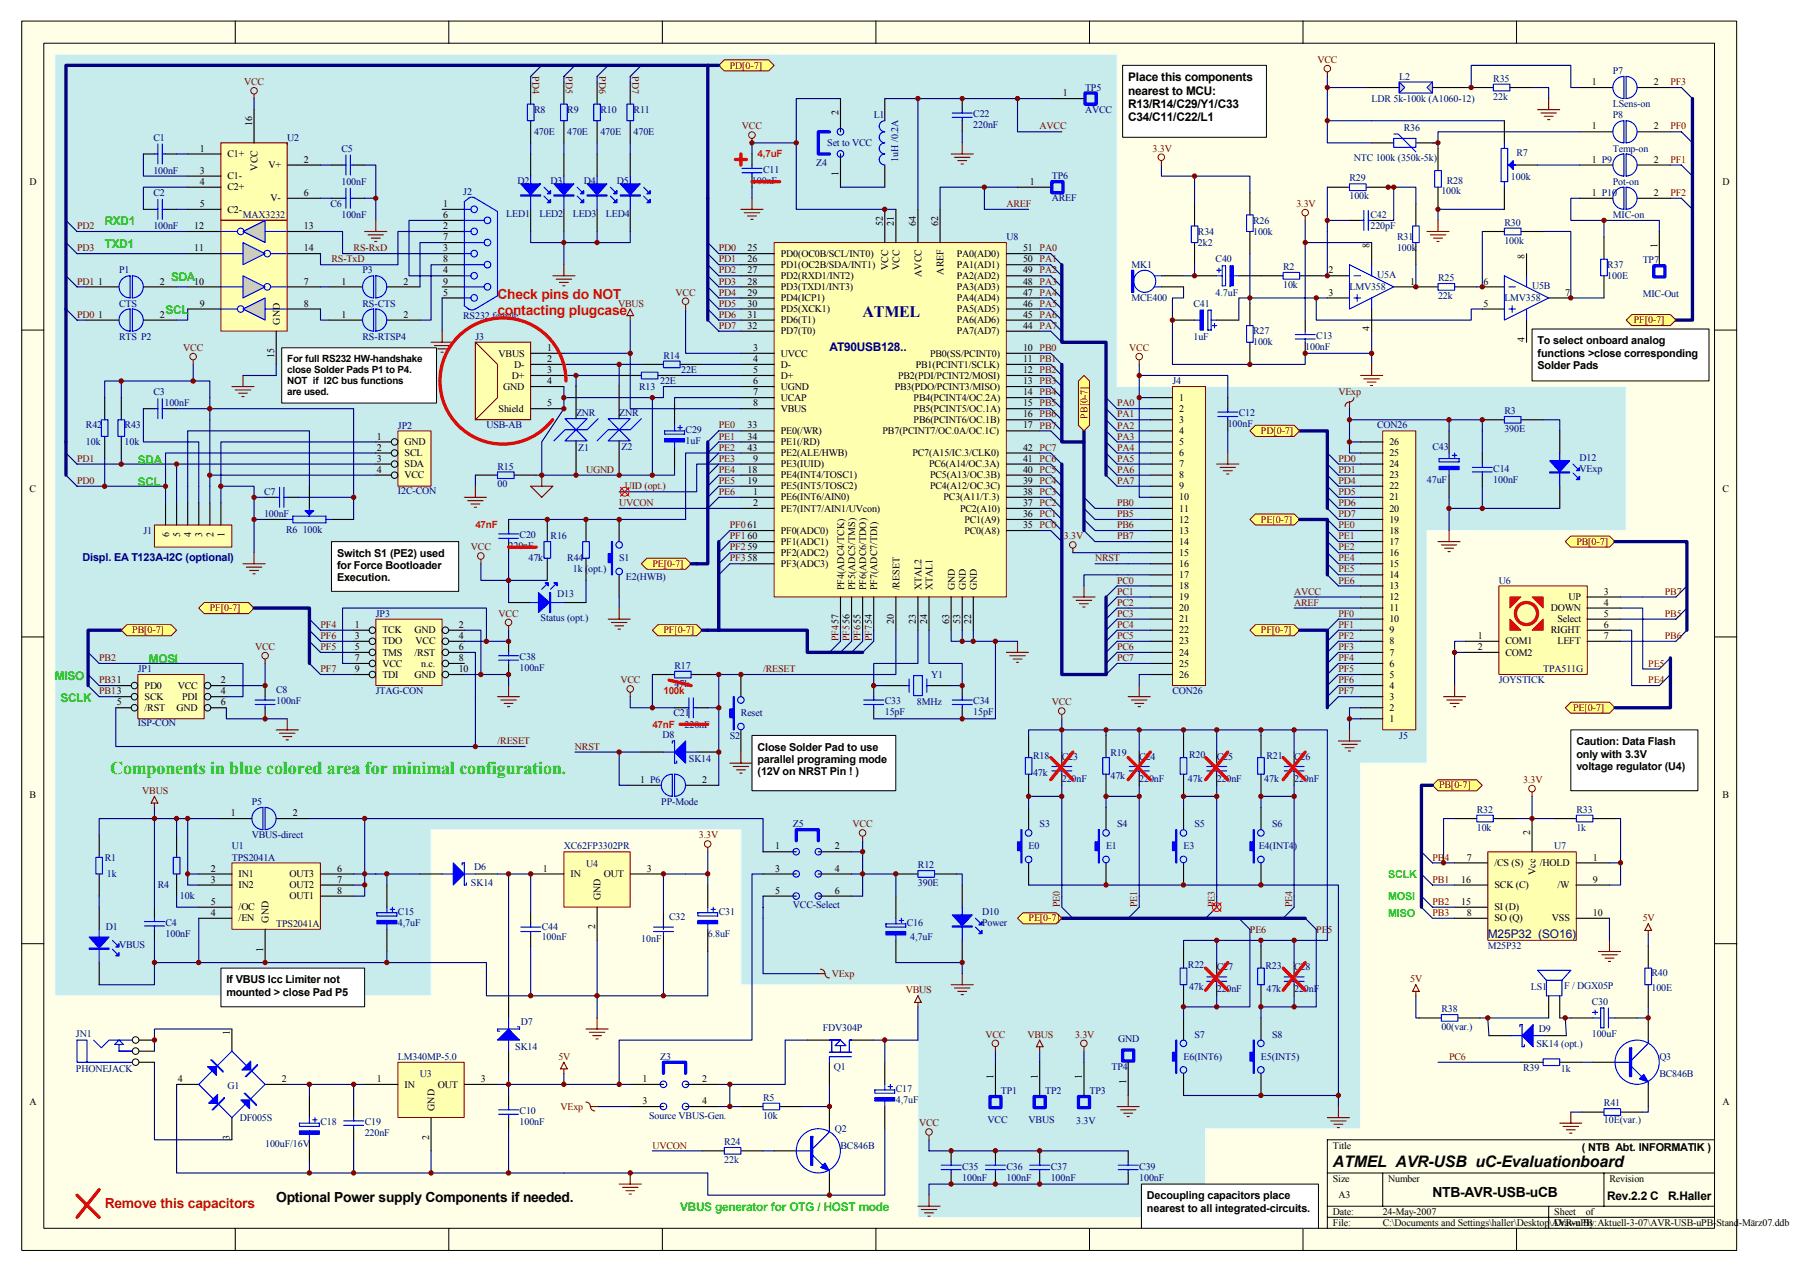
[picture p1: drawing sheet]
<svg xmlns="http://www.w3.org/2000/svg" width="420mm" height="297mm" viewBox="0 0 420 297" stroke-linecap="round" stroke-linejoin="round" font-family="sans-serif">
<defs><g id="words">
<text font-size="4.2" fill="#00bf00" x="25.7" y="180.4">Components in blue colored area for minimal configuration.</text>
<text font-size="3.7" fill="#000080" x="201.1" y="73.8">ATMEL</text>
<text font-size="3.7" x="310.8" y="272.2">ATMEL AVR-USB uC-Evaluationboard</text>
<g font-size="3.2" fill="#ee0e22">
<text x="116" y="69.8">Check pins do NOT</text>
<text x="116" y="73.4">contacting plugcase</text>
<text x="24.4" y="281.6">Remove this capacitors</text>
</g>
<g font-size="3.2">
<text x="64.4" y="280.3">Optional Power supply Components if needed.</text>
<text x="334" y="279">NTB-AVR-USB-uCB</text>
</g>
<g font-size="2.8">
<text x="263" y="19">Place this components</text>
<text x="263" y="22.1">nearest to MCU:</text>
<text x="263" y="25.2">R13/R14/C29/Y1/C33</text>
<text x="263" y="28.3">C34/C11/C22/L1</text>
<text x="374.8" y="279.8">Rev.2.2 C</text>
<text x="388.9" y="279.8">R.Haller</text>
</g>
<g font-size="2.8" fill="#00bf00">
<text x="24.4" y="52.6">RXD1</text>
<text x="24.4" y="57.7">TXD1</text>
<text x="39.9" y="65.5">SDA</text>
<text x="38.6" y="73.2">SCL</text>
<text x="32.1" y="113.2">SCL</text>
<text x="32.1" y="108.1">SDA</text>
<text x="34.7" y="154.6">MOSI</text>
<text x="12.8" y="158.4">MISO</text>
<text x="14.1" y="163.6">SCLK</text>
<text x="158.6" y="282.4">VBUS generator for OTG / HOST mode</text>
</g>
<g font-size="2.8" fill="#000080">
<text x="193.4" y="81.7">AT90USB128..</text>
<text x="346.9" y="218.6">M25P32 (SO16)</text>
</g>
<g font-size="2.5">
<text x="358.5" y="80.3">To select onboard analog</text>
<text x="358.5" y="83.1">functions &gt;close corresponding</text>
<text x="358.5" y="86">Solder Pads</text>
<text x="78.6" y="129.9">Switch S1 (PE2) used</text>
<text x="78.6" y="132.7">for Force Bootloader</text>
<text x="78.6" y="135.6">Execution.</text>
<text x="367.5" y="173.8">Caution: Data Flash</text>
<text x="176.6" y="175">Close Solder Pad to use</text>
<text x="176.6" y="177.9">parallel programing mode</text>
<text x="367.5" y="176.6">only with 3.3V</text>
<text x="367.5" y="179.5">voltage regulator (U4)</text>
<text x="176.6" y="180.7">(12V on NRST Pin ! )</text>
<text x="52.8" y="229.3">If VBUS Icc Limiter not</text>
<text x="52.8" y="232.1">mounted &gt; close Pad P5</text>
<text x="368.8" y="268.3">( NTB Abt. INFORMATIK )</text>
<text x="267.4" y="279.7">Decoupling capacitors place</text>
<text x="267.4" y="282.5">nearest to all integrated-circuits.</text>
</g>
<text font-size="2.5" fill="#000080" x="19.3" y="130.9">Displ. EA T123A-I2C (optional)</text>
<g font-size="2.5" fill="#00bf00">
<text x="323.7" y="204.8">SCLK</text>
<text x="323.7" y="209.9">MOSI</text>
<text x="323.7" y="213.8">MISO</text>
</g>
<g font-size="2.3" fill="#800000">
<text x="124.2" y="17.8" transform="rotate(90 124.2 17.8)">PD4</text>
<text x="131.9" y="17.8" transform="rotate(90 131.9 17.8)">PD5</text>
<text x="139.7" y="17.8" transform="rotate(90 139.7 17.8)">PD6</text>
<text x="147.4" y="17.8" transform="rotate(90 147.4 17.8)">PD7</text>
<text x="170.2" y="16">PD[0-7]</text>
<text x="307.2" y="14.7">VCC</text>
<text x="56.9" y="19.9">VCC</text>
<text x="389.5" y="19.9">PF3</text>
<text x="173" y="30.2">VCC</text>
<text x="242.4" y="30.2">AVCC</text>
<text x="268.7" y="35.3">3.3V</text>
<text x="389.5" y="30.2">PF0</text>
<text x="389.5" y="37.9">PF1</text>
<text x="389.5" y="45.7">PF2</text>
<text x="18" y="53.4">PD2</text>
<text x="234.7" y="48.3">AREF</text>
<text x="302.3" y="48.3">3.3V</text>
<text x="18" y="58.6">PD3</text>
<text x="82.5" y="58.6">RS-RxD</text>
<text x="167.6" y="58.6">PD0</text>
<text x="77.3" y="61.2">RS-TxD</text>
<text x="167.6" y="61.2">PD1</text>
<text x="167.6" y="63.8">PD2</text>
<text x="18" y="66.3">PD1</text>
<text x="144.1" y="71.5">VBUS</text>
<text x="157.5" y="68.9">VCC</text>
<text x="167.6" y="66.3">PD3</text>
<text x="167.6" y="68.9">PD4</text>
<text x="167.6" y="71.5">PD5</text>
<text x="18" y="74.1">PD0</text>
<text x="167.6" y="74.1">PD6</text>
<text x="167.6" y="76.7">PD7</text>
<text x="380.9" y="75.4">PF[0-7]</text>
<text x="42.7" y="81.8">VCC</text>
<text x="263.3" y="81.8">VCC</text>
<text x="260.5" y="94.7">PA0</text>
<text x="312.1" y="92.2">VExp</text>
<text x="167.6" y="99.9">PE0</text>
<text x="253.6" y="97.6" transform="rotate(-90 253.6 97.6)">PB[0-7]</text>
<text x="260.5" y="97.3">PA1</text>
<text x="260.5" y="99.9">PA2</text>
<text x="294" y="101.2">PD[0-7]</text>
<text x="18" y="107.7">PD1</text>
<text x="167.6" y="102.5">PE1</text>
<text x="167.6" y="105.1">PE2</text>
<text x="167.6" y="107.7">PE3</text>
<text x="260.5" y="102.5">PA3</text>
<text x="260.5" y="105.1">PA4</text>
<text x="260.5" y="107.7">PA5</text>
<text x="312.1" y="107.7">PD0</text>
<text x="18" y="112.8">PD0</text>
<text x="136.6" y="110.2">UGND</text>
<text x="167.6" y="110.2">PE4</text>
<text x="167.6" y="112.8">PE5</text>
<text x="260.5" y="110.2">PA6</text>
<text x="260.5" y="112.8">PA7</text>
<text x="312.1" y="110.2">PD1</text>
<text x="312.1" y="112.8">PD4</text>
<text x="144.4" y="118">UVCON</text>
<text x="145.7" y="114.1">UID (opt.)</text>
<text x="167.6" y="115.4">PE6</text>
<text x="260.5" y="118">PB0</text>
<text x="312.1" y="115.4">PD5</text>
<text x="312.1" y="118">PD6</text>
<text x="170.2" y="123.1">PF0</text>
<text x="170.2" y="125.7">PF1</text>
<text x="248.1" y="125.7">3.3V</text>
<text x="260.5" y="120.6">PB5</text>
<text x="260.5" y="123.1">PB6</text>
<text x="260.5" y="125.7">PB7</text>
<text x="294" y="121.9">PE[0-7]</text>
<text x="312.1" y="120.6">PD7</text>
<text x="312.1" y="123.1">PE0</text>
<text x="312.1" y="125.7">PE1</text>
<text x="109.8" y="128.3">VCC</text>
<text x="170.2" y="128.3">PF2</text>
<text x="170.2" y="130.9">PF3</text>
<text x="255.3" y="130.9">NRST</text>
<text x="312.1" y="128.3">PE2</text>
<text x="312.1" y="130.9">PE4</text>
<text x="367.5" y="127">PB[0-7]</text>
<text x="152.1" y="132.2">PE[0-7]</text>
<text x="260.5" y="136.1">PC0</text>
<text x="312.1" y="133.5">PE5</text>
<text x="312.1" y="136.1">PE6</text>
<text x="48.9" y="142.5">PF[0-7]</text>
<text x="116.3" y="143.8">VCC</text>
<text x="260.5" y="138.6">PC1</text>
<text x="260.5" y="141.2">PC2</text>
<text x="260.5" y="143.8">PC3</text>
<text x="301.7" y="141.2">AREF</text>
<text x="301.7" y="138.6">AVCC</text>
<text x="312.1" y="143.8">PF0</text>
<text x="388.2" y="143.8">PB5</text>
<text x="388.2" y="138.6">PB7</text>
<text x="30.8" y="147.7">PB[0-7]</text>
<text x="74.7" y="146.4">PF4</text>
<text x="74.7" y="149">PF6</text>
<text x="154.7" y="147.7">PF[0-7]</text>
<text x="195.5" y="149.5" transform="rotate(-90 195.5 149.5)">PF457</text>
<text x="198.1" y="149.5" transform="rotate(-90 198.1 149.5)">PF556</text>
<text x="200.7" y="149.5" transform="rotate(-90 200.7 149.5)">PF655</text>
<text x="203.3" y="149.5" transform="rotate(-90 203.3 149.5)">PF754</text>
<text x="260.5" y="146.4">PC4</text>
<text x="260.5" y="149">PC5</text>
<text x="294" y="147.7">PF[0-7]</text>
<text x="312.1" y="146.4">PF1</text>
<text x="312.1" y="149">PF2</text>
<text x="388.2" y="149">PB6</text>
<text x="23.1" y="154.1">PB2</text>
<text x="59.5" y="151.6">VCC</text>
<text x="74.7" y="151.6">PF5</text>
<text x="260.5" y="151.6">PC6</text>
<text x="260.5" y="154.1">PC7</text>
<text x="312.1" y="151.6">PF3</text>
<text x="312.1" y="154.1">PF4</text>
<text x="384.3" y="155.4">PE5</text>
<text x="23.1" y="159.3">PB31</text>
<text x="23.1" y="161.9">PB13</text>
<text x="74.7" y="156.7">PF7</text>
<text x="144.6" y="159.3">VCC</text>
<text x="177.9" y="156.7">/RESET</text>
<text x="312.1" y="156.7">PF5</text>
<text x="312.1" y="159.3">PF6</text>
<text x="312.1" y="161.9">PF7</text>
<text x="384.3" y="159.3">PE4</text>
<text x="245.2" y="164.5">VCC</text>
<text x="366.8" y="165.8">PE[0-7]</text>
<text x="116" y="173.5">/RESET</text>
<text x="134.1" y="174.8">NRST</text>
<text x="33.2" y="185.1">VBUS</text>
<text x="335.5" y="183.8">PB[0-7]</text>
<text x="355.1" y="182.5">3.3V</text>
<text x="163" y="195.5">3.3V</text>
<text x="198.8" y="192.9">VCC</text>
<text x="334" y="200.6">PB4</text>
<text x="334" y="205.8">PB1</text>
<text x="239.8" y="214.8">PE[0-7]</text>
<text x="247.1" y="211.5" transform="rotate(-90 247.1 211.5)">PE0</text>
<text x="265.2" y="211.5" transform="rotate(-90 265.2 211.5)">PE1</text>
<text x="283.2" y="211.5" transform="rotate(-90 283.2 211.5)">PE3</text>
<text x="301.3" y="211.5" transform="rotate(-90 301.3 211.5)">PE4</text>
<text x="334" y="211">PB2</text>
<text x="334" y="213.6">PB3</text>
<text x="383" y="214.8">5V</text>
<text x="291.4" y="217.4">PE6</text>
<text x="306.9" y="217.4">PE5</text>
<text x="193.9" y="227.8">VExp</text>
<text x="211.2" y="231.6">VBUS</text>
<text x="328.8" y="229">5V</text>
<text x="229.8" y="242">VCC</text>
<text x="239.6" y="242">VBUS</text>
<text x="250.7" y="242">3.3V</text>
<text x="130.2" y="247.1">5V</text>
<text x="337.9" y="247.1">PC6</text>
<text x="130.7" y="258.7">VExp</text>
<text x="214.3" y="262.6">VCC</text>
<text x="152.1" y="267.8">UVCON</text>
</g>
<g font-size="2.3" fill="#000080">
<text x="376.1" y="17.3">P7</text>
<text x="253" y="21.1">TP5</text>
<text x="319.8" y="23.7">LDR 5k-100k (A1060-12)</text>
<text x="326.3" y="18.6">L2</text>
<text x="348.2" y="19.1">R35</text>
<text x="348.2" y="23.2">22k</text>
<text x="124.5" y="26.3">R8</text>
<text x="132.3" y="26.3">R9</text>
<text x="140" y="26.3">R10</text>
<text x="147.7" y="26.3">R11</text>
<text x="203.7" y="27.6">L1</text>
<text x="226.9" y="27.3">C22</text>
<text x="226.9" y="29.9">220nF</text>
<text x="253" y="26.3">AVCC</text>
<text x="376.1" y="25">LSens-on</text>
<text x="376.1" y="27.6">P8</text>
<text x="35.8" y="32.8">C1</text>
<text x="67" y="32.8">U2</text>
<text x="79.6" y="35.3">C5</text>
<text x="124.5" y="31.5">470E</text>
<text x="132.3" y="31.5">470E</text>
<text x="140" y="31.5">470E</text>
<text x="147.7" y="31.5">470E</text>
<text x="192.9" y="34.1">Set to VCC</text>
<text x="327.3" y="30.4">R36</text>
<text x="376.1" y="35.3">Temp-on</text>
<text x="35.8" y="40.5">100nF</text>
<text x="177.9" y="40.3">C11</text>
<text x="190.3" y="38.7">Z4</text>
<text x="209.4" y="37.7" transform="rotate(-90 209.4 37.7)">1uH /0.2A</text>
<text x="245.2" y="41.8">TP6</text>
<text x="315.7" y="37.4">NTC 100k (350k-5k)</text>
<text x="353.6" y="36.4">R7</text>
<text x="35.8" y="45.7">C2</text>
<text x="79.6" y="43.1">100nF</text>
<text x="108" y="45.4">J2</text>
<text x="120.6" y="42.8">D2</text>
<text x="128.4" y="42.8">D3</text>
<text x="136.1" y="42.8">D4</text>
<text x="143.9" y="42.8">D5</text>
<text x="175.3" y="42.8">100nF</text>
<text x="245.2" y="47">AREF</text>
<text x="314.7" y="42.3">R29</text>
<text x="314.7" y="46.5">100k</text>
<text x="336.1" y="45.2">100k</text>
<text x="337.3" y="42.8">R28</text>
<text x="352.3" y="42.1">100k</text>
<text x="376.1" y="43.1">Pot-on</text>
<text x="35.8" y="53.4">100nF</text>
<text x="56.7" y="50.8">MAX3232</text>
<text x="77" y="48.3">C6</text>
<text x="79.6" y="50.8">100nF</text>
<text x="118.1" y="50.6">LED1</text>
<text x="125.8" y="50.6">LED2</text>
<text x="133.6" y="50.6">LED3</text>
<text x="141.3" y="50.6">LED4</text>
<text x="292.2" y="52.1">R26</text>
<text x="319.5" y="50.8">C42</text>
<text x="319.5" y="53.4">220pF</text>
<text x="350.8" y="52.6">R30</text>
<text x="376.1" y="50.8">MIC-on</text>
<text x="234.7" y="56">U8</text>
<text x="279.3" y="54.7">R34</text>
<text x="279.3" y="57.3">2k2</text>
<text x="292.2" y="54.7">100k</text>
<text x="325.7" y="56">R31</text>
<text x="325.7" y="58.6">100k</text>
<text x="350.8" y="56.8">100k</text>
<text x="27.8" y="63.8">P1</text>
<text x="84.5" y="63.8">P3</text>
<text x="263.8" y="62.5">MK1</text>
<text x="283.4" y="61.2">C40</text>
<text x="299.2" y="63">R2</text>
<text x="321.1" y="64.8">U5A</text>
<text x="335.3" y="65.6">R25</text>
<text x="374.8" y="62.5">R37</text>
<text x="374.8" y="65">100E</text>
<text x="383" y="61.4">TP7</text>
<text x="27.8" y="71.5">CTS</text>
<text x="84.5" y="71.5">RS-CTS</text>
<text x="263.8" y="70.2">MCE400</text>
<text x="278.3" y="71.5">C41</text>
<text x="283.4" y="68.9">4.7uF</text>
<text x="299.2" y="67.1">10k</text>
<text x="314.7" y="67.6">LMV358</text>
<text x="335.3" y="69.7">22k</text>
<text x="350.8" y="70.2">LMV358</text>
<text x="357.2" y="67.4">U5B</text>
<text x="383" y="69.2">MIC-Out</text>
<text x="108" y="74.3">RS232 female</text>
<text x="292.2" y="78">R27</text>
<text x="27.8" y="79.2">RTS P2</text>
<text x="84.5" y="79.2">RS-RTSP4</text>
<text x="110.8" y="79.2">J3</text>
<text x="154.7" y="83.7">R14</text>
<text x="278.3" y="79.2">1uF</text>
<text x="292.2" y="80.5">100k</text>
<text x="304.3" y="81.6">100nF</text>
<text x="306.9" y="79">C13</text>
<text x="153.9" y="89.6">22E</text>
<text x="158.8" y="87">22E</text>
<text x="273.4" y="89.6">J4</text>
<text x="35.8" y="92.2">C3</text>
<text x="38.3" y="94.7">100nF</text>
<text x="149" y="90.9">R13</text>
<text x="20" y="99.9">R42</text>
<text x="29.1" y="99.9">R43</text>
<text x="92.8" y="99.9">JP2</text>
<text x="113.4" y="99.9">USB-AB</text>
<text x="134.3" y="97.1">ZNR</text>
<text x="144.4" y="97.1">ZNR</text>
<text x="159.9" y="100.9">C29</text>
<text x="286.3" y="99.7">100nF</text>
<text x="288.9" y="97.1">C12</text>
<text x="321.1" y="99.9">CON26</text>
<text x="350.8" y="96.6">R3</text>
<text x="350.8" y="100.7">390E</text>
<text x="20" y="103.8">10k</text>
<text x="29.1" y="103.8">10k</text>
<text x="134.8" y="105.1">Z1</text>
<text x="144.9" y="104.8">Z2</text>
<text x="159.9" y="103.5">1uF</text>
<text x="334" y="104.8">C43</text>
<text x="368.3" y="107.4">D12</text>
<text x="116" y="109.5">R15</text>
<text x="116" y="113.6">00</text>
<text x="332.7" y="112.6">47uF</text>
<text x="348.2" y="110">C14</text>
<text x="348.2" y="112.6">100nF</text>
<text x="368.3" y="110">VExp</text>
<text x="61.6" y="115.4">C7</text>
<text x="92.8" y="115.1">I2C-CON</text>
<text x="33.4" y="124.4">J1</text>
<text x="61.6" y="120.6">100nF</text>
<text x="66.7" y="124.2">R6 100k</text>
<text x="121.1" y="125.5">C20</text>
<text x="128.4" y="125.7">R16</text>
<text x="118.6" y="128.1">220nF</text>
<text x="123.2" y="130.9">47k</text>
<text x="132.3" y="130.9">R44</text>
<text x="144.4" y="130.9">S1</text>
<text x="133.6" y="133.5">1k (opt.)</text>
<text x="145.9" y="135.3">E2(HWB)</text>
<text x="349.5" y="136.1">U6</text>
<text x="87.6" y="143.8">JP3</text>
<text x="129.9" y="139.2">D13</text>
<text x="126.1" y="144.8">Status (opt.)</text>
<text x="121.1" y="153.9">C38</text>
<text x="157.3" y="156">R17</text>
<text x="32.1" y="156.7">JP1</text>
<text x="64.4" y="161.6">C8</text>
<text x="87.6" y="161.9">JTAG-CON</text>
<text x="121.1" y="156.5">100nF</text>
<text x="157.3" y="160.1">47k</text>
<text x="217.1" y="158">Y1</text>
<text x="273.4" y="161.9">CON26</text>
<text x="349.5" y="159.3">JOYSTICK</text>
<text x="359.8" y="156.7">TPA511G</text>
<text x="64.4" y="164.2">100nF</text>
<text x="157" y="167">C21</text>
<text x="172.8" y="167">Reset</text>
<text x="206.3" y="164.2">C33</text>
<text x="206.3" y="166.8">15pF</text>
<text x="213.8" y="164.5">8MHz</text>
<text x="226.9" y="164.2">C34</text>
<text x="226.9" y="166.8">15pF</text>
<text x="32.1" y="169.4">ISP-CON</text>
<text x="154.4" y="172">D8</text>
<text x="159.6" y="169.6">220nF</text>
<text x="170.2" y="172.2">S2</text>
<text x="326.3" y="172.2">J5</text>
<text x="160.6" y="177.7">SK14</text>
<text x="240.9" y="176.9">R18</text>
<text x="247.6" y="177.1">C23</text>
<text x="258.9" y="176.4">R19</text>
<text x="265.6" y="177.1">C24</text>
<text x="277.3" y="176.6">R20</text>
<text x="283.7" y="177.1">C25</text>
<text x="295.3" y="176.9">R21</text>
<text x="301.7" y="177.1">C26</text>
<text x="240.9" y="181">47k</text>
<text x="247.6" y="182.3">220nF</text>
<text x="258.9" y="181.5">47k</text>
<text x="265.6" y="182.3">220nF</text>
<text x="277" y="182.3">47k</text>
<text x="283.7" y="182.3">220nF</text>
<text x="294.8" y="182.3">47k</text>
<text x="301.7" y="182.3">220nF</text>
<text x="58.7" y="187.7">P5</text>
<text x="154.2" y="187.7">PP-Mode</text>
<text x="344.3" y="189.5">R32</text>
<text x="367.5" y="189.5">R33</text>
<text x="58.7" y="195.5">VBUS-direct</text>
<text x="184.9" y="192.9">Z5</text>
<text x="242.4" y="192.9">S3</text>
<text x="260.5" y="192.9">S4</text>
<text x="278.5" y="192.9">S5</text>
<text x="296.6" y="192.9">S6</text>
<text x="344.3" y="193.7">10k</text>
<text x="367.5" y="193.7">1k</text>
<text x="24.4" y="200.6">R1</text>
<text x="54.1" y="198.1">U1</text>
<text x="54.1" y="200.6">TPS2041A</text>
<text x="110.6" y="202.9">D6</text>
<text x="131.5" y="198.1">XC62FP3302PR</text>
<text x="136.6" y="202.2">U4</text>
<text x="214" y="202.4">R12</text>
<text x="239.8" y="198.1">E0</text>
<text x="257.9" y="198.1">E1</text>
<text x="276" y="198.1">E3</text>
<text x="293.5" y="198.1">E4(INT4)</text>
<text x="362.4" y="198.1">U7</text>
<text x="24.9" y="204.5">1k</text>
<text x="36.8" y="207.1">R4</text>
<text x="42" y="209.7">10k</text>
<text x="109.8" y="206.6">SK14</text>
<text x="214" y="206.6">390E</text>
<text x="38.6" y="215.9">C4</text>
<text x="92.8" y="213.3">C15</text>
<text x="92.8" y="215.9">4,7uF</text>
<text x="156" y="214.6">C32</text>
<text x="167.6" y="213.3">C31</text>
<text x="184.9" y="211.7">VCC-Select</text>
<text x="211.4" y="215.9">C16</text>
<text x="229" y="213.3">D10</text>
<text x="229" y="215.9">Power</text>
<text x="24.7" y="216.9">D1</text>
<text x="27.8" y="221">VBUS</text>
<text x="38.6" y="218.4">100nF</text>
<text x="64.4" y="216.1">TPS2041A</text>
<text x="126.3" y="216.9">C44</text>
<text x="126.3" y="219.2">100nF</text>
<text x="149.5" y="219.7">10nF</text>
<text x="165" y="218.4">6.8uF</text>
<text x="212.2" y="219.2">4,7uF</text>
<text x="346.9" y="221.3">M25P32</text>
<text x="277" y="225.7">R22</text>
<text x="283.7" y="226.2">C27</text>
<text x="295.1" y="225.9">R23</text>
<text x="301.7" y="226.2">C28</text>
<text x="385.1" y="227.5">R40</text>
<text x="277.3" y="230.8">47k</text>
<text x="283.7" y="231.4">220nF</text>
<text x="295.3" y="231.4">47k</text>
<text x="301.7" y="231.4">220nF</text>
<text x="357" y="230.8">LS1</text>
<text x="364.7" y="230.6">F / DGX05P</text>
<text x="385.1" y="231.1">100E</text>
<text x="121.4" y="239.1">D7</text>
<text x="336.1" y="236">R38</text>
<text x="371.1" y="234.2">C30</text>
<text x="17.7" y="241.7">JN1</text>
<text x="120.1" y="244.8">SK14</text>
<text x="191.8" y="240.4">FDV304P</text>
<text x="260.7" y="243">GND</text>
<text x="278.5" y="242">S7</text>
<text x="296.6" y="242">S8</text>
<text x="336.1" y="240.1">00(var.)</text>
<text x="358.3" y="244">SK14 (opt.)</text>
<text x="358.8" y="240.7">D9</text>
<text x="371.1" y="241.7">100uF</text>
<text x="17.7" y="250">PHONEJACK</text>
<text x="92.8" y="247.1">LM340MP-5.0</text>
<text x="97.9" y="251">U3</text>
<text x="153.9" y="247.1">Z3</text>
<text x="194.4" y="249.4">Q1</text>
<text x="259.2" y="249.4">TP4</text>
<text x="276" y="247.1">E6(INT6)</text>
<text x="294" y="247.1">E5(INT5)</text>
<text x="355.1" y="249.7">R39</text>
<text x="363.9" y="250">1k</text>
<text x="386.9" y="247.1">Q3</text>
<text x="386.9" y="251">BC846B</text>
<text x="53.1" y="253.8">G1</text>
<text x="177.9" y="256.7">R5</text>
<text x="208.9" y="254.6">C17</text>
<text x="208.9" y="257.2">4,7uF</text>
<text x="233.4" y="255.1">TP1</text>
<text x="243.7" y="255.1">TP2</text>
<text x="254" y="255.1">TP3</text>
<text x="374" y="258">R41</text>
<text x="55.9" y="261.3">DF005S</text>
<text x="74.7" y="262.4">C18</text>
<text x="85" y="262.4">C19</text>
<text x="121.1" y="259.8">C10</text>
<text x="121.1" y="262.4">100nF</text>
<text x="151.4" y="260.8">Source VBUS-Gen.</text>
<text x="177.9" y="260.8">10k</text>
<text x="194.7" y="263.9">Q2</text>
<text x="230.3" y="261.8">VCC</text>
<text x="239.8" y="261.8">VBUS</text>
<text x="250.9" y="262.1">3.3V</text>
<text x="374" y="261.8">10E(var.)</text>
<text x="61.8" y="267.5">100uF/16V</text>
<text x="85" y="264.9">220nF</text>
<text x="168.9" y="267">R24</text>
<text x="196" y="267.8">BC846B</text>
<text x="168.9" y="271.1">22k</text>
<text x="224.4" y="272.7">C35</text>
<text x="224.4" y="275.3">100nF</text>
<text x="234.7" y="272.7">C36</text>
<text x="234.7" y="275.3">100nF</text>
<text x="245" y="272.7">C37</text>
<text x="245" y="275.3">100nF</text>
<text x="265.6" y="272.7">C39</text>
<text x="265.6" y="275.3">100nF</text>
</g>
<g font-size="2.3">
<text x="247.8" y="22.4">1</text>
<text x="371.1" y="19.9">1</text>
<text x="385.6" y="19.9">2</text>
<text x="58.8" y="29.4" transform="rotate(-90 58.8 29.4)">16</text>
<text x="195.5" y="26.9" transform="rotate(-90 195.5 26.9)">2</text>
<text x="46.6" y="35.3">1</text>
<text x="371.1" y="30.2">1</text>
<text x="385.6" y="30.2">2</text>
<text x="46.6" y="40.5">3</text>
<text x="53.1" y="36.6">C1+</text>
<text x="53.1" y="41.8">C1-</text>
<text x="60.1" y="39.8" transform="rotate(-90 60.1 39.8)">VCC</text>
<text x="62.6" y="39.2">V+</text>
<text x="70.9" y="37.9">2</text>
<text x="195.5" y="41.1" transform="rotate(-90 195.5 41.1)">1</text>
<text x="371.1" y="37.9">1 P9</text>
<text x="385.6" y="37.9">2</text>
<text x="6.9" y="43.1">D</text>
<text x="46.6" y="43.1">4</text>
<text x="53.1" y="44.4">C2+</text>
<text x="63.1" y="47">V-</text>
<text x="70.9" y="45.7">6</text>
<text x="240.1" y="43.1">1</text>
<text x="371.1" y="45.7">1 P10</text>
<text x="385.6" y="45.7">2</text>
<text x="401.6" y="43.1">D</text>
<text x="45.3" y="53.4">12</text>
<text x="46.6" y="48.3">5</text>
<text x="53.1" y="49.6">C2-</text>
<text x="70.9" y="53.4">13</text>
<text x="103.3" y="48.3">1</text>
<text x="103.3" y="50.8">6</text>
<text x="103.3" y="53.4">2</text>
<text x="205.8" y="52.7" transform="rotate(-90 205.8 52.7)">52</text>
<text x="208.4" y="52.7" transform="rotate(-90 208.4 52.7)">21</text>
<text x="213.6" y="52.7" transform="rotate(-90 213.6 52.7)">64</text>
<text x="218.7" y="52.7" transform="rotate(-90 218.7 52.7)">62</text>
<text x="45.3" y="58.6">11</text>
<text x="70.9" y="58.6">14</text>
<text x="103.3" y="56">7</text>
<text x="103.3" y="58.6">3</text>
<text x="174.3" y="58.6">25</text>
<text x="182" y="59.9">PD0(OC0B/SCL/INT0)</text>
<text x="223.1" y="59.9">PA0(AD0)</text>
<text x="238.5" y="58.6">51 PA0</text>
<text x="319.4" y="57.8" transform="rotate(-90 319.4 57.8)">8</text>
<text x="386.4" y="57.8" transform="rotate(-90 386.4 57.8)">1</text>
<text x="103.3" y="61.2">8</text>
<text x="103.3" y="63.8">4</text>
<text x="174.3" y="61.2">26</text>
<text x="174.3" y="63.8">27</text>
<text x="182" y="62.5">PD1(OC2B/SDA/INT1)</text>
<text x="182" y="65">PD2(RXD1/INT2)</text>
<text x="207.1" y="63" transform="rotate(-90 207.1 63)">VCC</text>
<text x="209.7" y="63" transform="rotate(-90 209.7 63)">VCC</text>
<text x="214.9" y="64.6" transform="rotate(-90 214.9 64.6)">AVCC</text>
<text x="220" y="64.1" transform="rotate(-90 220 64.1)">AREF</text>
<text x="223.1" y="62.5">PA1(AD1)</text>
<text x="223.1" y="65">PA2(AD2)</text>
<text x="238.5" y="61.2">50 PA1</text>
<text x="238.5" y="63.8">49 PA2</text>
<text x="309.7" y="63.8">2</text>
<text x="355.5" y="60.4" transform="rotate(-90 355.5 60.4)">8</text>
<text x="22.9" y="66.3">1</text>
<text x="37.3" y="66.3">2</text>
<text x="45.3" y="66.3">10</text>
<text x="46.6" y="71.5">9</text>
<text x="70.9" y="66.3">7</text>
<text x="70.9" y="71.5">8</text>
<text x="79.6" y="66.3">1</text>
<text x="94.1" y="66.3">2</text>
<text x="103.3" y="66.3">9</text>
<text x="103.3" y="68.9">5</text>
<text x="174.3" y="66.3">28</text>
<text x="174.3" y="68.9">29</text>
<text x="174.3" y="71.5">30</text>
<text x="182" y="67.6">PD3(TXD1/INT3)</text>
<text x="182" y="70.2">PD4(ICP1)</text>
<text x="223.1" y="67.6">PA3(AD3)</text>
<text x="223.1" y="70.2">PA4(AD4)</text>
<text x="238.5" y="66.3">48 PA3</text>
<text x="238.5" y="68.9">47 PA4</text>
<text x="238.5" y="71.5">46 PA5</text>
<text x="309.7" y="68.9">3</text>
<text x="328.8" y="66.3">1</text>
<text x="345.9" y="71.5">5</text>
<text x="345.9" y="66.3">6</text>
<text x="365" y="68.9">7</text>
<text x="22.9" y="74.1">1</text>
<text x="37.3" y="74.1">2</text>
<text x="65.2" y="75.7" transform="rotate(-90 65.2 75.7)">GND</text>
<text x="79.6" y="74.1">1</text>
<text x="94.1" y="74.1">2</text>
<text x="174.3" y="74.1">31</text>
<text x="174.3" y="76.7">32</text>
<text x="182" y="72.8">PD5(XCK1)</text>
<text x="182" y="75.4">PD6(T1)</text>
<text x="182" y="78">PD7(T0)</text>
<text x="223.1" y="72.8">PA5(AD5)</text>
<text x="223.1" y="75.4">PA6(AD6)</text>
<text x="223.1" y="78">PA7(AD7)</text>
<text x="238.5" y="74.1">45 PA6</text>
<text x="238.5" y="76.7">44 PA7</text>
<text x="319.4" y="77.2" transform="rotate(-90 319.4 77.2)">4</text>
<text x="63.9" y="83.4" transform="rotate(-90 63.9 83.4)">15</text>
<text x="116.3" y="83.1">VBUS</text>
<text x="127.6" y="81.8">1</text>
<text x="175.6" y="81.8">3</text>
<text x="182" y="83.1">UVCC</text>
<text x="216.9" y="83.1">PB0(SS/PCINT0)</text>
<text x="238.5" y="81.8">10 PB0</text>
<text x="355.5" y="79.8" transform="rotate(-90 355.5 79.8)">4</text>
<text x="67" y="84.4">For full RS232 HW-handshake</text>
<text x="67" y="87">close Solder Pads P1 to P4.</text>
<text x="67" y="89.6">NOT if I2C bus functions</text>
<text x="119.3" y="88.3">D+</text>
<text x="119.9" y="85.7">D-</text>
<text x="127.6" y="87">3</text>
<text x="127.6" y="84.4">2</text>
<text x="127.6" y="89.6">4</text>
<text x="175.6" y="84.4">4</text>
<text x="175.6" y="87">5</text>
<text x="175.6" y="89.6">6</text>
<text x="182" y="85.7">D-</text>
<text x="182" y="88.3">D+</text>
<text x="209.4" y="88.3">PB2(PDI/PCINT2/MOSI)</text>
<text x="213.5" y="85.7">PB1(PCINT1/SCLK)</text>
<text x="238.5" y="87">12 PB2</text>
<text x="238.5" y="89.6">13 PB3</text>
<text x="238.5" y="84.4">11 PB1</text>
<text x="67" y="92.2">are used.</text>
<text x="117.3" y="90.9">GND</text>
<text x="127.6" y="94.7">5</text>
<text x="175.6" y="92.2">7</text>
<text x="175.6" y="94.7">8</text>
<text x="182" y="90.9">UGND</text>
<text x="182" y="93.5">UCAP</text>
<text x="208.6" y="90.9">PB3(PDO/PCINT3/MISO)</text>
<text x="213" y="93.5">PB4(PCINT4/OC.2A)</text>
<text x="238.5" y="92.2">14 PB4</text>
<text x="238.5" y="94.7">15 PB5</text>
<text x="274.9" y="93.5">1</text>
<text x="116.3" y="96">Shield</text>
<text x="174.3" y="99.9">33</text>
<text x="182" y="96">VBUS</text>
<text x="182" y="101.2">PE0(/WR)</text>
<text x="205.8" y="101.2">PB7(PCINT7/OC.0A/OC.1C)</text>
<text x="213" y="96">PB5(PCINT5/OC.1A)</text>
<text x="213" y="98.6">PB6(PCINT6/OC.1B)</text>
<text x="238.5" y="97.3">16 PB6</text>
<text x="238.5" y="99.9">17 PB7</text>
<text x="274.9" y="96">2</text>
<text x="274.9" y="98.6">3</text>
<text x="274.9" y="101.2">4</text>
<text x="87.9" y="102.5">1</text>
<text x="87.9" y="105.1">2</text>
<text x="87.9" y="107.7">3</text>
<text x="94.3" y="103.8">GND</text>
<text x="94.3" y="106.4">SCL</text>
<text x="174.3" y="102.5">34</text>
<text x="174.3" y="105.1">43</text>
<text x="175.6" y="107.7">9</text>
<text x="182" y="103.8">PE1(/RD)</text>
<text x="182" y="106.4">PE2(ALE/HWB)</text>
<text x="212.7" y="106.4">PC7(A15/IC.3/CLK0)</text>
<text x="238.5" y="105.1">42 PC7</text>
<text x="238.5" y="107.7">41 PC6</text>
<text x="274.9" y="103.8">5</text>
<text x="274.9" y="106.4">6</text>
<text x="323.9" y="106.4">25</text>
<text x="323.9" y="103.8">26</text>
<text x="87.9" y="110.2">4</text>
<text x="94.3" y="108.9">SDA</text>
<text x="94.3" y="111.5">VCC</text>
<text x="174.3" y="110.2">18</text>
<text x="174.3" y="112.8">19</text>
<text x="182" y="108.9">PE3(IUID)</text>
<text x="182" y="111.5">PE4(INT4/TOSC1)</text>
<text x="216.6" y="108.9">PC6(A14/OC.3A)</text>
<text x="216.9" y="111.5">PC5(A13/OC.3B)</text>
<text x="238.5" y="110.2">40 PC5</text>
<text x="238.5" y="112.8">39 PC4</text>
<text x="274.9" y="108.9">7</text>
<text x="274.9" y="111.5">8</text>
<text x="323.9" y="111.5">23</text>
<text x="323.9" y="108.9">24</text>
<text x="6.9" y="114.6">C</text>
<text x="175.6" y="115.4">1</text>
<text x="175.6" y="118">2</text>
<text x="182" y="114.1">PE5(INT5/TOSC2)</text>
<text x="182" y="116.7">PE6(INT6/AIN0)</text>
<text x="182" y="119.3">PE7(INT7/AIN1/UVcon)</text>
<text x="216.9" y="114.1">PC4(A12/OC.3C)</text>
<text x="220" y="116.7">PC3(A11/T.3)</text>
<text x="223.8" y="119.3">PC2(A10)</text>
<text x="238.5" y="118">37 PC2</text>
<text x="238.5" y="115.4">38 PC3</text>
<text x="274.9" y="114.1">9</text>
<text x="274.9" y="116.7">10</text>
<text x="274.9" y="119.3">11</text>
<text x="323.9" y="119.3">20</text>
<text x="323.9" y="116.7">21</text>
<text x="323.9" y="114.1">22</text>
<text x="401.6" y="114.6">C</text>
<text x="39.4" y="125.2" transform="rotate(-90 39.4 125.2)">6</text>
<text x="42" y="125.2" transform="rotate(-90 42 125.2)">5</text>
<text x="44.6" y="125.2" transform="rotate(-90 44.6 125.2)">4</text>
<text x="47.2" y="125.2" transform="rotate(-90 47.2 125.2)">3</text>
<text x="49.8" y="125.2" transform="rotate(-90 49.8 125.2)">2</text>
<text x="52.3" y="125.2" transform="rotate(-90 52.3 125.2)">1</text>
<text x="174.3" y="123.1">61</text>
<text x="174.3" y="125.7">60</text>
<text x="182" y="124.4">PF0(ADC0)</text>
<text x="224.9" y="121.9">PC1(A9)</text>
<text x="224.9" y="124.4">PC0(A8)</text>
<text x="238.5" y="120.6">36 PC1</text>
<text x="238.5" y="123.1">35 PC0</text>
<text x="274.9" y="121.9">12</text>
<text x="274.9" y="124.4">13</text>
<text x="323.9" y="124.4">18</text>
<text x="323.9" y="121.9">19</text>
<text x="174.3" y="128.3">59</text>
<text x="174.3" y="130.9">58</text>
<text x="182" y="127">PF1(ADC1)</text>
<text x="182" y="129.6">PF2(ADC2)</text>
<text x="274.9" y="127">14</text>
<text x="274.9" y="129.6">15</text>
<text x="323.9" y="129.6">16</text>
<text x="323.9" y="127">17</text>
<text x="182" y="132.2">PF3(ADC3)</text>
<text x="196.8" y="137.6" transform="rotate(-90 196.8 137.6)">PF4(ADC4/TCK)</text>
<text x="199.4" y="137.6" transform="rotate(-90 199.4 137.6)">PF5(ADC5/TMS)</text>
<text x="202" y="137.6" transform="rotate(-90 202 137.6)">PF6(ADC6/TDO)</text>
<text x="204.5" y="137.6" transform="rotate(-90 204.5 137.6)">PF7(ADC7/TDI)</text>
<text x="209.7" y="137.6" transform="rotate(-90 209.7 137.6)">/RESET</text>
<text x="214.9" y="137.6" transform="rotate(-90 214.9 137.6)">XTAL2</text>
<text x="217.4" y="137.6" transform="rotate(-90 217.4 137.6)">XTAL1</text>
<text x="222.6" y="137.6" transform="rotate(-90 222.6 137.6)">GND</text>
<text x="225.2" y="137.6" transform="rotate(-90 225.2 137.6)">GND</text>
<text x="227.8" y="137.6" transform="rotate(-90 227.8 137.6)">GND</text>
<text x="274.9" y="132.2">16</text>
<text x="274.9" y="134.8">17</text>
<text x="274.9" y="137.4">18</text>
<text x="323.9" y="137.4">13</text>
<text x="323.9" y="134.8">14</text>
<text x="323.9" y="132.2">15</text>
<text x="274.9" y="139.9">19</text>
<text x="274.9" y="142.5">20</text>
<text x="323.9" y="142.5">11</text>
<text x="323.9" y="139.9">12</text>
<text x="361.6" y="142.5">DOWN</text>
<text x="365.7" y="139.9">UP</text>
<text x="374" y="138.6">3</text>
<text x="374" y="141.2">4</text>
<text x="374" y="143.8">5</text>
<text x="82.7" y="146.4">1</text>
<text x="82.7" y="149">3</text>
<text x="89.2" y="147.7">TCK</text>
<text x="96.7" y="147.7">GND</text>
<text x="107" y="149">4</text>
<text x="107" y="146.4">2</text>
<text x="208.4" y="145.4" transform="rotate(-90 208.4 145.4)">20</text>
<text x="213.6" y="145.4" transform="rotate(-90 213.6 145.4)">23</text>
<text x="216.1" y="145.4" transform="rotate(-90 216.1 145.4)">24</text>
<text x="221.3" y="145.4" transform="rotate(-90 221.3 145.4)">63</text>
<text x="223.9" y="145.4" transform="rotate(-90 223.9 145.4)">53</text>
<text x="226.5" y="145.4" transform="rotate(-90 226.5 145.4)">22</text>
<text x="274.9" y="145.1">21</text>
<text x="274.9" y="147.7">22</text>
<text x="323.9" y="147.7">9</text>
<text x="323.9" y="145.1">10</text>
<text x="344.6" y="149">1</text>
<text x="361.6" y="147.7">RIGHT</text>
<text x="363.1" y="145.1">Select</text>
<text x="374" y="146.4">6</text>
<text x="374" y="149">7</text>
<text x="82.7" y="151.6">5</text>
<text x="82.7" y="154.1">7</text>
<text x="89.2" y="150.3">TDO</text>
<text x="89.2" y="152.8">TMS</text>
<text x="89.2" y="155.4">VCC</text>
<text x="96.7" y="152.8">/RST</text>
<text x="96.9" y="150.3">VCC</text>
<text x="98.2" y="155.4">n.c.</text>
<text x="107" y="154.1">8</text>
<text x="107" y="151.6">6</text>
<text x="274.9" y="150.3">23</text>
<text x="274.9" y="152.8">24</text>
<text x="274.9" y="155.4">25</text>
<text x="323.9" y="155.4">6</text>
<text x="323.9" y="152.8">7</text>
<text x="323.9" y="150.3">8</text>
<text x="344.6" y="151.6">2</text>
<text x="351" y="150.3">COM1</text>
<text x="351" y="152.8">COM2</text>
<text x="363.1" y="150.3">LEFT</text>
<text x="33.7" y="160.6">PD0</text>
<text x="41.4" y="160.6">VCC</text>
<text x="51.5" y="159.3">2</text>
<text x="51.5" y="161.9">4</text>
<text x="82.7" y="156.7">9</text>
<text x="89.2" y="158">TDI</text>
<text x="96.7" y="158">GND</text>
<text x="107" y="156.7">10</text>
<text x="274.9" y="158">26</text>
<text x="323.9" y="160.6">4</text>
<text x="323.9" y="158">5</text>
<text x="27.3" y="164.5">5</text>
<text x="33.7" y="163.2">SCK</text>
<text x="33.7" y="165.8">/RST</text>
<text x="41.2" y="165.8">GND</text>
<text x="42.5" y="163.2">PDI</text>
<text x="51.5" y="164.5">6</text>
<text x="323.9" y="165.8">2</text>
<text x="323.9" y="163.2">3</text>
<text x="323.9" y="168.3">1</text>
<text x="149.3" y="182.5">1 P6</text>
<text x="163.7" y="182.5">2</text>
<text x="6.9" y="186.2">B</text>
<text x="53.8" y="190.3">1</text>
<text x="68.3" y="190.3">2</text>
<text x="401.6" y="186.2">B</text>
<text x="356.8" y="194.7" transform="rotate(-90 356.8 194.7)">2</text>
<text x="49.2" y="203.2">2</text>
<text x="78.6" y="203.2">6</text>
<text x="126.6" y="203.2">1</text>
<text x="150.8" y="203.2">3</text>
<text x="180.8" y="198.1">1</text>
<text x="180.8" y="203.2">3</text>
<text x="194.7" y="198.1">2</text>
<text x="194.7" y="203.2">4</text>
<text x="342" y="200.6">7</text>
<text x="348.5" y="201.9">/CS (S)</text>
<text x="359" y="201.9">/HOLD</text>
<text x="371.4" y="200.6">1</text>
<text x="49.2" y="205.8">3</text>
<text x="55.6" y="204.5">IN1</text>
<text x="55.6" y="207.1">IN2</text>
<text x="67.5" y="204.5">OUT3</text>
<text x="67.5" y="207.1">OUT2</text>
<text x="67.5" y="209.7">OUT1</text>
<text x="78.6" y="205.8">7</text>
<text x="78.6" y="208.4">8</text>
<text x="133" y="204.5">IN</text>
<text x="140" y="210" transform="rotate(-90 140 210)">GND</text>
<text x="140.8" y="204.5">OUT</text>
<text x="180.8" y="208.4">5</text>
<text x="194.7" y="208.4">6</text>
<text x="340.7" y="205.8">16</text>
<text x="348.5" y="207.1">SCK (C)</text>
<text x="358" y="204" transform="rotate(-90 358 204)">Vcc</text>
<text x="363.1" y="207.1">/W</text>
<text x="371.4" y="205.8">9</text>
<text x="49.2" y="211">5</text>
<text x="49.2" y="213.6">4</text>
<text x="55.6" y="212.3">/OC</text>
<text x="55.6" y="214.8">/EN</text>
<text x="62.6" y="215.1" transform="rotate(-90 62.6 215.1)">GND</text>
<text x="340.7" y="211">15</text>
<text x="342" y="213.6">8</text>
<text x="348.5" y="212.3">SI (D)</text>
<text x="348.5" y="214.8">SO (Q)</text>
<text x="361.9" y="214.8">VSS</text>
<text x="371.4" y="213.6">10</text>
<text x="61.4" y="221.8" transform="rotate(-90 61.4 221.8)">1</text>
<text x="138.8" y="216.7" transform="rotate(-90 138.8 216.7)">2</text>
<text x="53.6" y="241.2" transform="rotate(-90 53.6 241.2)">1</text>
<text x="231.6" y="251.5" transform="rotate(-90 231.6 251.5)">1</text>
<text x="241.9" y="251.5" transform="rotate(-90 241.9 251.5)">1</text>
<text x="252.3" y="251.5" transform="rotate(-90 252.3 251.5)">1</text>
<text x="6.9" y="257.7">A</text>
<text x="41.4" y="252.3">4</text>
<text x="65.7" y="252.3">2</text>
<text x="87.9" y="252.3">1</text>
<text x="94.3" y="253.6">IN</text>
<text x="102.1" y="253.6">OUT</text>
<text x="112.1" y="252.3">3</text>
<text x="149.8" y="252.3">1</text>
<text x="149.8" y="257.5">3</text>
<text x="163.7" y="252.3">2</text>
<text x="163.7" y="257.5">4</text>
<text x="262.6" y="252.8" transform="rotate(-90 262.6 252.8)">1</text>
<text x="401.6" y="257.7">A</text>
<text x="101.3" y="259" transform="rotate(-90 101.3 259)">GND</text>
<text x="53.6" y="265.7" transform="rotate(-90 53.6 265.7)">3</text>
<text x="100" y="265.7" transform="rotate(-90 100 265.7)">2</text>
<text x="310.8" y="267.8">Title</text>
<text x="310.8" y="275.5">Size</text>
<text x="323.7" y="275.5">Number</text>
<text x="375.3" y="275.5">Revision</text>
<text x="312.1" y="279.4">A3</text>
<text x="310.8" y="283.3">Date:</text>
<text x="310.8" y="285.9">File:</text>
<text x="322.4" y="283.3">24-May-2007</text>
<text x="322.4" y="285.9">C:\Documents and Settings\haller\Desktop\AVR-uPB Aktuell-3-07\AVR-USB-uPB-Stand-März07.ddb</text>
<text x="362.4" y="285.9">Drawn By:</text>
<text x="362.4" y="283.3">Sheet</text>
<text x="369.7" y="283.3">of</text>
</g>
<g font-size="2.3" fill="#ee0e22">
<text x="176.6" y="36.7">4,7uF</text>
<text x="110.8" y="123.2">47nF</text>
<text x="154.7" y="161.9">100k</text>
<text x="152.1" y="169.7">47nF</text>
</g>
</g></defs>
<path d="M5.1 4.9h399.8v286.6h-399.8z" fill="#ffffe8"/>
<g fill="none" stroke="#000" stroke-width=".23">
<path d="M5.1 4.9h399.8v286.6h-399.8zM10.2 10.1h389.6v276.3h-389.6zM54.9 4.9v5.2M104.6 4.9v5.2M154.4 4.9v5.2M204.2 4.9v5.2M254 4.9v5.2M303.8 4.9v5.2M353.6 4.9v5.2M5.1 77h5.1M399.8 77h5.1M5.1 148.5h5.1"/>
<path d="M399.8 148.5h5.1M5.1 220h5.1M399.8 220h5.1M309.5 273.5h90.3M322.4 273.5v7.7M374 273.5v7.7M399.8 265.7h-90.3v20.7M54.9 286.4v5.2M104.6 286.4v5.2M154.4 286.4v5.2M204.2 286.4v5.2M254 286.4v5.2"/>
<path d="M303.8 286.4v5.2M309.5 281.2h90.3M309.5 283.8h90.3M353.6 286.4v5.2M361.1 281.2v5.2"/>
</g>
<path d="M12.8 12.7h247.7v77.4h118.6v33.6h-46.4v54.2h-15.5v85.3h-36.1v20.6h-67.1v-54.2h-41.2v-36.2h-72.3v38.8h-87.7z" fill-rule="evenodd" fill="#c8ebeb" stroke="#f0ffff" stroke-width=".23"/>
<path d="M144.4 121.1v5.2M144.4 134v5.2M172.8 157.3v5.1M172.8 170.2v5.1" fill="none" stroke="#000" stroke-width=".26"/>
<g fill="#00f" stroke="#00f" stroke-width=".26">
<path d="M142.6 126.3h.2v7.7h-.2v-2.8h-.8v-2.1h.8z" fill-rule="evenodd"/>
<path d="M171 162.4h.2v7.8h-.2v-2.9h-.8v-2h.8z" fill-rule="evenodd"/>
</g>
<g fill="none" stroke="#00f" stroke-width=".26">
<circle cx="144.4" cy="127" r=".76"/>
<circle cx="144.4" cy="133.2" r=".76"/>
<circle cx="172.7" cy="163.2" r=".77"/>
<circle cx="172.8" cy="169.4" r=".76"/>
</g>
<path d="M180.5 56.6h54.1v82.6h-54.1z" fill="#ffffb0"/>
<path d="M180.5 56.6h54.1v82.6h-54.1z" fill="none" stroke="#800000" stroke-width=".23"/>
<g fill="none" stroke="#000" stroke-width=".26">
<path d="M172.8 59.1h7.7M206.3 48.8v7.8M208.9 48.8v7.8M214 48.8v7.8M219.2 48.8v7.8M234.7 59.1h7.7M172.8 61.7h7.7M172.8 64.3h7.7M172.8 66.9h7.7M172.8 69.5h7.7M172.8 72.1h7.7M172.8 74.6h7.7"/>
<path d="M172.8 77.2h7.7M234.7 61.7h7.7M234.7 64.3h7.7M234.7 66.9h7.7M234.7 69.5h7.7M234.7 72.1h7.7M234.7 74.6h7.7M234.7 77.2h7.7M270.8 64.3h5.2M270.8 66.9h5.2M273.4 74.6h5.1M278.5 64.3h5.2"/>
<path d="M283.7 74.6h5.2M288.9 64.3h5.1M172.8 82.4h7.7M172.8 85h7.7M172.8 87.5h7.7M172.8 90.1h7.7M172.8 92.7h7.7M172.8 95.3h7.7M234.7 82.4h7.7M234.7 85h7.7M234.7 87.5h7.7M234.7 90.1h7.7"/>
<path d="M234.7 92.7h7.7M234.7 95.3h7.7M234.7 97.9h7.7M172.8 105.6h7.7M172.8 100.5h7.7M172.8 108.2h7.7M172.8 110.8h7.7M172.8 113.4h7.7M172.8 116h7.7M172.8 118.5h7.7M172.8 103h7.7M234.7 105.6h7.7"/>
<path d="M234.7 100.5h7.7M234.7 108.2h7.7M234.7 110.8h7.7M234.7 113.4h7.7M234.7 116h7.7M234.7 118.5h7.7M337.9 100.5v5.1M337.9 110.8v5.2M172.8 123.7h7.7M172.8 126.3h7.7M172.8 128.9h7.7M172.8 131.4h7.7"/>
<path d="M196 139.2v7.7M198.6 139.2v7.7M201.1 139.2v7.7M203.7 139.2v7.7M208.9 139.2v7.7M214 139.2v7.7M216.6 139.2v7.7M221.8 139.2v7.7M224.4 139.2v7.7M226.9 139.2v7.7M234.7 121.1h7.7M234.7 123.7h7.7"/>
<path d="M206.3 159.9h5.1M216.6 159.9h5.2M90.2 206.4v5.1M90.2 216.7v5.1M165 206.4v5.1M165 216.7v5.1M208.9 208.9v5.2M208.9 219.3v5.1M361.1 232.2v5.1M363.7 232.2v5.1M32.4 242.5h3.6M32.4 245.1h3.6"/>
<path d="M32.4 247.7h3.6M72.1 255.4v5.2M206.3 247.7v5.1M206.3 258v5.2M72.1 265.7v5.2"/>
</g>
<g fill="none" stroke="#00f" stroke-width=".26">
<path d="M269.2 64.3h1.6M269.2 66.9h1.6M278.5 74.6h2.1M281.6 72.3h.8v4.7h-.8zM282.4 74.6h1.3M282.7 75.9h1M283.2 75.4v1.1M283.7 64.3h1.3M283.7 63h1M284.2 62.5v1M285 62h.8v4.6h-.8zM286.8 64.3h2.1"/>
<path d="M335.5 106.9h4.7v.8h-4.7zM337.9 105.6v1.3M337.9 108.7v2.1M338.6 106.2h1.1M339.2 105.6v1.1M211.4 159.9h.6M212 158.3v3.1M213 157.5h2.1v4.7h-2.1zM216.1 158.3v3.1M216.1 159.9h.5M87.9 212.8h4.6v.8h-4.6zM90.2 211.5v1.3"/>
<path d="M90.2 214.6v2.1M91 212h1M91.5 211.5v1M162.7 212.8h4.6v.8h-4.6zM165 211.5v1.3M165 214.6v2.1M165.8 212h1M166.3 211.5v1M206.6 215.4h4.6v.8h-4.6zM208.9 214.1v1.3M208.9 217.2v2.1M209.6 214.6h1.1"/>
<path d="M210.2 214.1v1M360.6 228.6v3.6h3.6v-3.6M360.6 228.6l-2.1-2.4h7.8l-2.1 2.4M360.6 228.6h3.6M18 242.5h2.3v5.2h-2.3zM20.3 247.7h10.5M21.8 242.5l1.8 1.8 1.8-1.8h5.4M26.7 243.5l1.1-1 1 1zM27.8 243.5v1.6h3M204 254.1h4.6v.8h-4.6zM206.3 252.8v1.3M206.3 255.9v2.1"/>
<path d="M207.1 253.3h1M207.6 252.8v1.1M69.8 261.9h4.7v.7h-4.7zM72.1 260.6v1.3M72.1 263.7v2M72.9 261.1h1M73.4 260.6v1"/>
<circle cx="266.9" cy="65.6" r="2.57"/>
</g>
<g fill="#00f" stroke="#00f" stroke-width=".26">
<path d="M204 255.9h4.6v.8h-4.6z" fill-rule="evenodd"/>
<path d="M69.8 263.7h4.7v.8h-4.7z" fill-rule="evenodd"/>
<path d="M87.9 214.6h4.6v.8h-4.6z" fill-rule="evenodd"/>
<path d="M162.7 214.6h4.6v.8h-4.6z" fill-rule="evenodd"/>
<path d="M206.6 217.2h4.6v.8h-4.6z" fill-rule="evenodd"/>
<path d="M286.8 62v4.6h.8v-4.6z" fill-rule="evenodd"/>
<path d="M335.5 108.7h4.7v.8h-4.7z" fill-rule="evenodd"/>
<path d="M279.8 72.3v4.7h.8v-4.7z" fill-rule="evenodd"/>
</g>
<g fill="none" stroke="#000" stroke-width=".23">
<circle cx="31.6" cy="245.1" r=".77"/>
<circle cx="31.6" cy="242.5" r=".77"/>
<circle cx="31.6" cy="247.6" r=".77"/>
</g>
<path d="M263.8 63h.5v5.2h-.5z" fill="#00f"/>
<g fill="none" stroke="#00f" stroke-width=".26">
<path d="M36 35.9h.8M36.8 33.6v4.6M37.8 33.6v4.6M37.8 35.9h.8M79.9 38.5h.8M80.7 36.2v4.6M81.7 38.5h.8M81.7 36.2v4.6M173 39.3h4.7M175.3 38.5v.8M206.3 35.9a1.28 1.28 0 0 0-1.3 1.3 1.28 1.28 0 0 0 1.3 1.3M206.3 33.3a1.28 1.28 0 0 0-1.3 1.3 1.28 1.28 0 0 0 1.3 1.3"/>
<path d="M206.3 28.2a1.29 1.29 0 0 0-1.3 1.2 1.29 1.29 0 0 0 1.3 1.3 1.28 1.28 0 0 0-1.3 1.3 1.28 1.28 0 0 0 1.3 1.3M222 27.4h4.7M222 26.4h4.7M224.4 25.6v.8M224.4 27.4v.8M36 48.8h.8M36.8 46.5v4.6M37.8 48.8h.8M37.8 46.5v4.6M79.9 46.2h.8M80.7 43.9v4.7M81.7 43.9v4.7"/>
<path d="M81.7 46.2h.8M108.3 59.1h1.5M108.3 56.6h4.6M108.3 54h1.5M108.3 51.4h4.6M108.3 48.8h1.5M123.7 41.1v7.7M126.8 45.7l1.1 1M126.8 43.6l1.1 1.1M131.5 41.1v7.7M134.6 45.7l1 1M134.6 43.6l1 1.1"/>
<path d="M139.2 41.1v7.7M142.3 45.7l1.1 1M142.3 43.6l1.1 1.1M146.9 41.1v7.7M150.1 45.7l1 1M150.1 43.6l1 1.1M173 40.3h4.7M175.3 40.3v.8M108.3 69.5h1.5M108.3 66.9h4.6M108.3 64.3h1.5M108.3 61.7h4.6"/>
<path d="M109.3 72l.7 .3 .8-.3M109.3 72.1l-1-.8v-24.3a2.48 2.48 0 0 1 1.7-1l.6 .1 5.4 3.2v19.7l-5.2 3.1M263.8 63h.5v5.2h-.5zM36 95.3h.8M36.8 93v4.6M37.8 95.3h.8M37.8 93v4.6M64.4 116h.8M65.2 113.6v4.7M66.2 116h.8M66.2 113.6v4.7M222 164.3h4.7"/>
<path d="M222 163.2h4.7M224.4 162.4v.8M224.4 164.3v.7M23.1 216.7v7.7M26.2 219.3l1.1 1M33.7 215.9h4.6M33.7 214.9h4.6M36 214.1v.8M36 215.9v.8M152.4 217.2h4.6M152.4 216.2h4.6M154.7 215.4v.8"/>
<path d="M154.7 217.2v.8M224.4 211.5v7.8M227.4 216.2l1.1 1M227.4 214.1l1.1 1M26.2 221.3l1.1 1.1M49.2 247.1h.2l2.6 2.6v.3zM49.4 258.8l2.9-2.9v.3l-2.6 2.6zM49.4 249.7l-3.1 3.1 3.4 3.4M50.7 248.4l3.4-3.3 3.3 3.3M51 257.5l3.1 3.1 3.1-3.1M56.9 254.9h.3l2.6 2.6v.2zM57.2 251l2.8-2.8v.2l-2.6 2.6z"/>
<path d="M58.7 249.7l3.1 3.1-3.3 3.4M116.3 259.8h4.6M116.3 258.8h4.6M118.6 258v.8M118.6 259.8v.8M80.1 262.4h4.7M80.1 261.3h4.7M82.5 260.6v.7M82.5 262.4v.8"/>
<circle cx="110.6" cy="54" r=".77"/>
<circle cx="110.6" cy="59.1" r=".77"/>
<circle cx="110.6" cy="48.8" r=".77"/>
<circle cx="113.7" cy="56.5" r=".77"/>
<circle cx="113.7" cy="51.4" r=".77"/>
<circle cx="110.6" cy="64.3" r=".77"/>
<circle cx="110.6" cy="69.5" r=".77"/>
<circle cx="113.7" cy="61.7" r=".77"/>
<circle cx="113.7" cy="66.9" r=".77"/>
</g>
<g fill="none" stroke="#000" stroke-width=".26">
<path d="M33.4 35.9h2.6M38.6 35.9h2.6M77.3 38.5h2.6M82.5 38.5h2.5M123.7 35.9v5.2M131.5 35.9v5.2M139.2 35.9v5.2M146.9 35.9v5.2M175.3 35.9v2.6M206.3 23v5.2M206.3 38.5v5.1M224.4 23v2.6"/>
<path d="M224.4 28.2v2.5M33.4 48.8h2.6M38.6 48.8h2.6M77.3 46.2h2.6M82.5 46.2h2.5M103.1 48.8h5.2M103.1 51.4h5.2M103.1 54h5.2M103.1 56.6h5.2M103.1 59.1h5.2M123.7 48.8v5.2M131.5 48.8v5.2"/>
<path d="M139.2 48.8v5.2M146.9 48.8v5.2M175.3 41.1v2.5M103.1 61.7h5.2M103.1 64.3h5.2M103.1 66.9h5.2M103.1 69.5h5.2M33.4 95.3h2.6M38.6 95.3h2.6M61.8 116h2.6M67 116h2.6M224.4 159.9v2.5"/>
<path d="M224.4 165v2.6M23.1 211.5v5.2M36 211.5v2.6M36 216.7v2.6M154.7 212.8v2.6M154.7 218v2.6M224.4 206.4v5.1M224.4 219.3v5.1M23.1 224.4v5.2M54.1 239.9v5.2M41.2 252.8h5.1M61.8 252.8h5.2"/>
<path d="M82.5 258v2.6M118.6 255.4v2.6M54.1 260.6v5.1M82.5 263.2v2.5M118.6 260.6v2.6"/>
</g>
<g fill="#00f" stroke="#00f" stroke-width=".26">
<path d="M144.6 42.9h4.7l-2.4 2.5z"/>
<path d="M151.6 46.5v.8h-.8z"/>
<path d="M150.8 45.2l.8-.8v.8z"/>
<path d="M20.8 218.5h4.6l-2.3 2.6z"/>
<path d="M27 222.9l.8-.8v.8z"/>
<path d="M27.8 220v.8h-.8z"/>
<path d="M136.9 42.9h4.6l-2.3 2.5z"/>
<path d="M143.1 47.3l.8-.8v.8z"/>
<path d="M143.1 45.2l.8-.8v.8z"/>
<path d="M129.1 42.9h4.7l-2.3 2.5z"/>
<path d="M136.1 46.5v.8h-.8z"/>
<path d="M136.1 44.4v.8h-.8z"/>
<path d="M121.4 42.9h4.7l-2.4 2.5z"/>
<path d="M128.4 46.5v.8h-.8z"/>
<path d="M127.6 45.2l.8-.8v.8z"/>
<path d="M222 213.3h4.7l-2.3 2.6z"/>
<path d="M229 216.9v.8h-.8z"/>
<path d="M229 214.9v.7h-.8z"/>
<path d="M48.4 248.7h2.1v2.1z"/>
<path d="M56.4 249.5l2.1-2.1v2.1z"/>
<path d="M56.1 256.5h2.1v2z"/>
<path d="M48.7 257.2l2-2v2z"/>
<path d="M144.6 45.4h4.7v.3h-4.7z" fill-rule="evenodd"/>
<path d="M20.8 221.1h4.6v.2h-4.6z" fill-rule="evenodd"/>
<path d="M136.9 45.4h4.6v.3h-4.6z" fill-rule="evenodd"/>
<path d="M129.1 45.4h4.7v.3h-4.7z" fill-rule="evenodd"/>
<path d="M121.4 45.4h4.7v.3h-4.7z" fill-rule="evenodd"/>
<path d="M222 215.9h4.7v.3h-4.7z" fill-rule="evenodd"/>
</g>
<path d="M349.5 136.6h20.6v20.6h-20.6z" fill="#ffffb0"/>
<path d="M349.5 136.6h20.6v20.6h-20.6z" fill="none" stroke="#800000" stroke-width=".23"/>
<path d="M196 23v7.7M196 35.9v7.7M370.1 139.2h7.8M341.7 149.5h7.8M341.7 152.1h7.8M370.1 149.5h7.8M370.1 141.8h7.8M370.1 144.4h7.8M370.1 146.9h7.8" fill="none" stroke="#000" stroke-width=".26"/>
<circle cx="355.9" cy="143.1" r="2.57" fill="none" stroke="#bf0000" stroke-width=".77"/>
<g fill="#bf0000" stroke="#bf0000" stroke-width=".23">
<path d="M357.2 139.2h2.6v2.6z"/>
<path d="M352.1 144.4l2.5 2.5h-2.5z" fill-rule="evenodd"/>
<path d="M357.2 146.9l2.6-2.5v2.5z" fill-rule="evenodd"/>
<path d="M352.1 139.2h2.5l-2.5 2.6z" fill-rule="evenodd"/>
</g>
<g fill="none" stroke="#00f" stroke-width=".26">
<circle cx="196" cy="30.7" r=".77"/>
<circle cx="196" cy="35.9" r=".77"/>
</g>
<path d="M193.4 30.7h-2.6v5.2h2.6" fill="none" stroke="#00f" stroke-width=".77"/>
<path d="M92.8 247.7h15.4v12.9h-15.4z" fill="#ffffb0"/>
<path d="M92.8 247.7h15.4v12.9h-15.4z" fill="none" stroke="#800000" stroke-width=".23"/>
<path d="M85 252.8h7.8M108.3 252.8h7.7M100.5 260.6v7.7" fill="none" stroke="#000" stroke-width=".26"/>
<path d="M54.1 239.9h-18.1v2.6M36 247.7v18h18.1" fill="none" stroke="#000080" stroke-width=".26"/>
<path d="M54.1 201.2h20.6v15.5h-20.6z" fill="#ffffb0"/>
<g fill="none" stroke="#800000" stroke-width=".23">
<path d="M54.1 201.2h20.6v15.5h-20.6z"/>
<circle cx="59.2" cy="21.2" r=".76"/>
<circle cx="165" cy="196.8" r=".76"/>
<circle cx="201.1" cy="194.2" r=".76"/>
</g>
<g fill="none" stroke="#000" stroke-width=".26">
<path d="M123.7 19.1v5.2M131.5 19.1v5.2M139.2 19.1v5.2M146.9 19.1v5.2M123.7 28.2v5.1M131.5 28.2v5.1M139.2 28.2v5.1M146.9 28.2v5.1M278.5 47.5v5.2M278.5 56.6v5.1M309.5 43.6h5.2M318.5 43.6h5.2"/>
<path d="M20 66.9h7.8M20 74.6h7.8M33.4 66.9h7.8M33.4 74.6h7.8M76.8 66.9h7.7M76.8 74.6h7.7M90.2 66.9h7.7M90.2 74.6h7.7M152.1 157.3h5.2M161.2 157.3h5.1M149.5 175.3h5.2M162.4 175.3h5.2"/>
<path d="M41.2 194.7v5.2M51 190.9h7.7M64.4 190.9h7.7M41.2 203.8v5.1M46.3 203.8h7.8M46.3 206.4h7.8M46.3 211.5h7.8M46.3 214.1h7.8M61.8 216.7v7.7M74.7 203.8h7.8M74.7 206.4h7.8M74.7 208.9h7.8"/>
<path d="M97.9 203.8h5.2M110.8 203.8h5.2M208.9 203.8h5.1M217.9 203.8h5.2M118.6 232.2v5.1M118.6 245.1v5.2M146.9 258h7.8M146.9 252.8h7.8M159.9 258h7.7M159.9 252.8h7.7M172.8 258h5.1M181.8 258h5.2"/>
<path d="M163.7 268.3h5.2M172.8 268.3h5.1"/>
</g>
<g fill="none" stroke="#00f" stroke-width=".26">
<path d="M123 24.3h1.5v3.9h-1.5zM130.7 24.3h1.6v3.9h-1.6zM138.4 24.3h1.6v3.9h-1.6zM146.2 24.3h1.5v3.9h-1.5zM277.8 52.7h1.5v3.9h-1.5zM314.7 42.9h3.8v1.5h-3.8zM30.3 64.3a2.57 2.57 0 0 0-2.5 2.6 2.57 2.57 0 0 0 2.5 2.5M30.3 72.1a2.57 2.57 0 0 0-2.5 2.5 2.57 2.57 0 0 0 2.5 2.6M30.3 64.3v5.2M30.3 72.1v5.1M30.8 69.4a2.57 2.57 0 0 0 2.6-2.5 2.57 2.57 0 0 0-2.6-2.6v5.2M30.8 77.2a2.57 2.57 0 0 0 2.6-2.6 2.57 2.57 0 0 0-2.6-2.5v5.1"/>
<path d="M87.1 77.2a2.57 2.57 0 0 1-2.6-2.6 2.57 2.57 0 0 1 2.6-2.5v5.1M87.1 69.4a2.57 2.57 0 0 1-2.6-2.5 2.57 2.57 0 0 1 2.6-2.6v5.2M87.6 77.2a2.57 2.57 0 0 0 2.6-2.6 2.57 2.57 0 0 0-2.6-2.5v5.1M87.6 69.4a2.57 2.57 0 0 0 2.6-2.5 2.57 2.57 0 0 0-2.6-2.6v5.2M157.3 156.5h3.9v1.6h-3.9zM154.7 175.3h2.6M156.7 173.3v-.5h.6v5.1h.5v-.5M159.9 175.3h2.5M40.4 199.9h1.6v3.9h-1.6zM61.3 188.3a2.58 2.58 0 0 0-2.6 2.5 2.58 2.58 0 0 0 2.6 2.6M61.3 188.3v5.1M61.8 193.4a2.58 2.58 0 0 0 2.6-2.6 2.58 2.58 0 0 0-2.6-2.5v5.1"/>
<path d="M103.1 203.8h2.6M107.7 201.7v-.5h.6v5.2h.5v-.6M108.3 203.8h2.5M214 203h3.9v1.5h-3.9zM118.6 237.3v2.6M120.6 239.4h.5v.5h-5.1v.5h.5M118.6 242.5v2.6M177.9 257.2h3.9v1.6h-3.9zM168.9 267.5h3.9v1.6h-3.9z"/>
<circle cx="154.7" cy="252.8" r=".77"/>
<circle cx="154.7" cy="258" r=".77"/>
<circle cx="159.8" cy="252.8" r=".76"/>
<circle cx="159.8" cy="258" r=".76"/>
</g>
<g fill="none" stroke="#000080" stroke-width=".26">
<path d="M126.3 15.2l-2.6 2.6v1.3M134.1 15.2l-2.6 2.6v1.3M141.8 15.2l-2.6 2.6v1.3M149.5 15.2l-2.6 2.6v1.3M33.4 35.9v5.2h10.4M41.2 35.9h2.6M59.2 23v2.6M74.7 38.5h2.6M85 38.5h2.6v12.9M123.7 33.3v2.6M131.5 33.3v2.6M139.2 33.3v2.6"/>
<path d="M146.9 33.3v2.6M15.4 56.6l2.6 2.5h25.8M15.4 51.4l2.6 2.6h25.8M41.2 48.8h2.6M43.8 43.6h-10.4v5.2M74.7 54h5.2v5.1h23.2M74.7 46.2h2.6M85 46.2h2.6M103.1 54h-10.3v7.7h-18.1v-2.6M103.1 56.6h-5.2v10.3M103.1 51.4h-7.7v12.9h7.7M123.7 54v2.6h23.2v-2.6"/>
<path d="M131.5 54v7.7M139.2 54v2.6M165 56.6l2.6 2.5h5.2M165 59.1l2.6 2.6h5.2M15.4 64.3l2.6 2.6h2M15.4 72.1l2.6 2.5h2M41.2 66.9h2.6M43.8 72.1v2.5h-2.6M74.7 66.9h2.1M103.1 61.7h-2.6v12.9h-2.6M103.1 69.5v7.7M165 64.3l2.6 2.6h5.2"/>
<path d="M165 61.7l2.6 2.6h5.2M165 66.9l2.6 2.6h5.2M165 69.5l2.6 2.6h5.2M165 72.1l2.6 2.5h5.2M165 74.6l2.6 2.6h5.2M36 188.3v2.6M41.2 190.9h2.6v12.9M41.2 190.9h-5.2v20.6M41.2 190.9v3.8M43.8 190.9h7.2M72.1 190.9h12.9v12.9h-2.5M85 190.9h92.9v7.7"/>
<path d="M198.6 198.6h2.5M36 219.3v5.1h54.2v-2.6M41.2 208.9v2.6h5.1M43.8 203.8v2.6h2.5M43.8 203.8h2.5M46.3 214.1v10.3M82.5 206.4h2.5M90.2 203.8v2.6M97.9 203.8h-12.9v5.1h-2.5M116 203.8h2.6v28.4M154.7 214.1v2.6M165 203.8v2.6"/>
<path d="M177.9 214.1v12.9h12.9M198.6 203.8h10.3v5.1M198.6 208.9h2.5M223.1 203.8h1.3v2.6M90.2 224.4h23.2v7.8h25.8M139.2 232.2v5.1M165 221.8v10.4h-25.8M208.9 224.4h15.5v2.6M214 234.8v7.7M36 242.5v2.6M41.2 252.8v20.7h123.8v5.2h41.3v-15.5M67 252.8h18"/>
<path d="M72.1 252.8v2.6M82.5 252.8v5.2M116 252.8h30.9M118.6 250.3v5.1M139.2 258h7.7M167.6 252.8h2.6v5.2h-2.6M170.2 258h2.6M183.1 242.5v10.3h-12.9M193.4 252.8v5.2h-6.4M206.3 242.5v5.2M72.1 270.9v2.6M82.5 265.7v7.8"/>
<path d="M100.5 268.3v5.2M118.6 263.2v10.3M152.1 268.3h11.6M177.9 268.3h2.6"/>
</g>
<g fill="#00f" stroke="#00f" stroke-width=".26">
<path d="M118.6 239.9l2.5 2.6h-5.1z"/>
<path d="M105.7 201.2l2.6 2.6-2.6 2.6z"/>
<path d="M157.3 175.3l2.6-2.5v5.1z"/>
</g>
<g fill="none" stroke="#800000" stroke-width=".26">
<path d="M59.2 21.9v1.1M85 54h5.2M85.8 54.8h3.6M86.6 55.5h2.1M87.4 56.3h.5M87.6 51.4v2.6M100.5 79.8h5.2M103.1 77.2v2.6M128.9 64.3h5.2M129.7 65.1h3.6M130.4 65.8h2.1M131.2 66.6h.5"/>
<path d="M131.5 61.7v2.6M54.1 90.1h5.1M54.9 90.9h3.6M55.6 91.7h2.1M56.4 92.5h.5M56.7 87.5v2.6M101.3 80.6h3.6M102.1 81.3h2M102.8 82.1h.5M36 185.7l.8 1.5h-1.5zM36 187.2v1.1M165 197.6v1"/>
<path d="M201.1 195v1M136.6 239.9h5.2M139.2 237.3v2.6M190.8 227h1.6M191.3 226a1.02 1.02 0 0 1 1 1M192.4 227a1.02 1.02 0 0 0 1 1M214 232.2l.8 1.5h-1.5zM214 233.7v1.1M221.8 229.6h5.1M222.6 230.4h3.6M223.3 231.1h2.1M224.1 231.9h.5"/>
<path d="M224.4 227v2.6M136.6 257a1.02 1.02 0 0 1 1.1 1M137.4 240.7h3.6M137.7 258a1.02 1.02 0 0 0 1 1M137.7 258h1.5M138.2 241.5h2M138.9 242.2h.6M144.4 276.1h5.1M145.1 276.8h3.7M145.9 277.6h2.1M146.7 278.4h.5M146.9 273.5v2.6"/>
</g>
<path d="M154.7 250.3v-2.6h5.2v2.6" fill="none" stroke="#00f" stroke-width=".77"/>
<path d="M165 15.2h-149.6v87.8M165 46.2v28.4" fill="none" stroke="#000080" stroke-width=".77"/>
<path d="M36 122.4h18v5.2h-18z" fill="#ffffb0"/>
<g fill="none" stroke="#800000" stroke-width=".23">
<path d="M36 122.4h18v5.2h-18z"/>
<circle cx="45" cy="83.1" r=".76"/>
</g>
<path d="M38.6 117.2v5.2M41.2 117.2v5.2M43.8 117.2v5.2M46.3 117.2v5.2M48.9 117.2v5.2M51.5 117.2v5.2" fill="none" stroke="#000" stroke-width=".26"/>
<g fill="none" stroke="#000080" stroke-width=".26">
<path d="M33.4 95.3v7.7h12.9v10.4M41.2 95.3h41.3v25.8M48.9 92.7v20.7M64.4 85v2.5M15.4 105.6l2.6 2.6h23.2v5.2M41.2 108.2h46.4M43.8 113.4v-12.9h28.3v12.9M48.9 110.8h38.7M59.2 116h2.6M69.6 116h12.9M87.6 103h-36.1v10.4h7.7v15.5M87.6 105.6h-49v7.8h-20.6l-2.6-2.6"/>
<path d="M59.2 121.1h2.6"/>
</g>
<path d="M45.1 83.9v1.1M56.7 131.4h5.1M57.4 132.2h3.7M58.2 133h2.1M59 133.8h.5M59.2 128.9v2.5" fill="none" stroke="#800000" stroke-width=".26"/>
<path d="M165 15.2v31M15.4 103v7.8" fill="none" stroke="#000080" stroke-width=".77"/>
<circle cx="48.9" cy="95.3" r=".51" fill="#800000" stroke="#800000" stroke-width=".23"/>
<path d="M110.8 79.8v18.1h12.9v-18.1z" fill-rule="evenodd" fill="#ffffb0" stroke="#800000" stroke-width=".26"/>
<path d="M123.7 82.4h7.8M123.7 85h7.8M123.7 87.5h7.8M123.7 90.1h7.8M123.7 95.3h7.8M144.4 87.5h5.1M149.5 85h5.2M153.4 87.5h5.2M158.6 85h5.1M110.8 110.8h5.2M119.9 110.8h5.1" fill="none" stroke="#000" stroke-width=".26"/>
<g fill="none" stroke="#800000" stroke-width=".26">
<path d="M175.3 32.3v1M221.8 35.9h5.1M222.6 36.7h3.6M223.3 37.4h2.1M224.1 38.2h.5M224.4 33.3v2.6M172.8 48.8h5.1M173.5 49.6h3.6M174.3 50.4h2.1M175.1 51.1h.5M175.3 46.2v2.6M110.8 79.8l5.2 5.2v7.7l-5.2 5.2"/>
<path d="M159.9 71v1.1M108.3 116h5.1M109 116.7h3.6M109.8 117.5h2.1M110.6 118.3h.5M110.8 113.4v2.6M123.7 113.4h5.2l-2.6 2.6zM126.3 110.8v2.6"/>
</g>
<g fill="none" stroke="#000080" stroke-width=".26">
<path d="M214 23v25.8M224.4 30.7v2.6M229.5 43.6h-10.3v5.2M159.9 72.1v10.3h12.9M131.5 82.4h15.4v12.9h25.9M131.5 95.3l-5.2 7.7v7.8M131.5 85h18M131.5 87.5h12.9M158.6 87.5h14.2M163.7 85h9.1M110.8 110.8v2.6M125 110.8h19.4"/>
<path d="M144.4 118.5h28.4"/>
</g>
<g fill="none" stroke="#800000" stroke-width=".23">
<circle cx="175.3" cy="31.5" r=".77"/>
<circle cx="159.8" cy="70.2" r=".76"/>
</g>
<path d="M149.5 86.8h3.9v1.5h-3.9zM154.7 84.2h3.9v1.5h-3.9zM116 110h3.9v1.6h-3.9z" fill="none" stroke="#00f" stroke-width=".26"/>
<path d="M167.6 15.2l1.3-1.3h10.3l1.3 1.3-1.3 1.3h-10.3z" fill-rule="evenodd" fill="#ffff80" stroke="#800000" stroke-width=".23"/>
<path d="M165 15.2h2.6" fill="none" stroke="#000080" stroke-width=".77"/>
<path d="M118.6 149.5v2.6M118.6 154.7v2.6M203.7 159.9v2.5M157.3 165h2.6M162.4 165h2.6M203.7 165v2.6M146.4 183.1h7.8M159.9 183.1h7.7" fill="none" stroke="#000" stroke-width=".26"/>
<g fill="none" stroke="#00f" stroke-width=".26">
<path d="M116.3 153.9h4.6M116.3 152.9h4.6M118.6 152.1v.8M118.6 153.9v.8M159.9 165h.7M160.6 162.7v4.6M161.7 165h.7M161.7 162.7v4.6M201.4 164.3h4.6M201.4 163.2h4.6M203.7 162.4v.8M203.7 164.3v.7"/>
<path d="M154.7 181.5a2.55 2.55 0 0 1 2-1v5.2a2.58 2.58 0 0 1-2.3-1.5 2.58 2.58 0 0 1 .3-2.7zM157.3 180.5a2.57 2.57 0 0 1 2.5 2.6 2.57 2.57 0 0 1-2.5 2.6z"/>
</g>
<path d="M152.1 157.3v7.7h5.2M166.3 157.3h2.6M167.6 157.3v7.7h-2.6M214 146.9v7.8h-10.3v5.2h2.6M216.6 146.9v7.8h7.8v5.2h-2.6M221.8 146.9v2.6h5.1M224.4 146.9v2.6M226.9 149.5h5.2v18.1h-28.4M226.9 146.9v2.6M232.1 149.5h5.1M146.9 162.4v2.6h5.2M167.6 165v18.1" fill="none" stroke="#000080" stroke-width=".26"/>
<path d="M234.7 152.1h5.1M235.4 152.9h3.7M236.2 153.7h2.1M237 154.4h.5M237.2 149.5v2.6M146.9 161.4v1M170.2 177.9h5.1M171 178.7h3.6M171.7 179.5h2.1M172.8 175.3v2.6M172.5 180.3h.5" fill="none" stroke="#800000" stroke-width=".26"/>
<circle cx="146.9" cy="160.6" r=".77" fill="none" stroke="#800000" stroke-width=".23"/>
<path d="M175.4 171.5h33.5v12.9h-33.5z" fill="#fff"/>
<path d="M175.3 171.5h33.6v12.9h-33.6z" fill="none" stroke="#000" stroke-width=".23"/>
<path d="M172.8 105.6h-12.9v15.5M128.9 121.1h15.5M144.4 139.2v2.6M72.1 154.7l2.6 2.6h7.8M72.1 149.5l2.6 2.6h7.8M72.1 146.9l2.6 2.6h7.8M72.1 144.4l2.6 2.5h7.8M113.4 149.5v-7.7h-33.5v12.9h2.6" fill="none" stroke="#000080" stroke-width=".26"/>
<g fill="none" stroke="#000" stroke-width=".26">
<path d="M368.3 20.4h7.8M381.7 20.4h7.8M368.3 46.2h7.8M374 55.3v5.1M381.7 46.2h7.8M374 64.3v5.2M118.6 121.1v2.6M118.6 126.3v2.6M127.6 121.1v5.2M127.6 130.2v5.1M61.8 159.9v2.5M61.8 165v2.6"/>
<path d="M294 220.6v5.1M294 229.6v5.2M301.7 224.4v2.6M301.7 229.6v2.6"/>
</g>
<g fill="none" stroke="#00f" stroke-width=".26">
<path d="M378.6 17.8a2.57 2.57 0 0 0-2.5 2.6 2.57 2.57 0 0 0 2.5 2.6M378.6 17.8v5.2M379.1 17.8a2.57 2.57 0 0 1 2.6 2.6 2.57 2.57 0 0 1-2.6 2.6zM378.6 43.6a2.57 2.57 0 0 0-2.5 2.6 2.57 2.57 0 0 0 2.5 2.6M378.6 43.6v5.2M379.1 43.6a2.57 2.57 0 0 1 2.6 2.6 2.57 2.57 0 0 1-2.6 2.6zM373.2 60.4h1.6v3.9h-1.6zM116.3 125.5h4.6M116.3 124.5h4.6M118.6 123.7v.8M118.6 125.5v.8M126.8 126.3h1.6v3.9h-1.6z"/>
<path d="M59.5 164.3h4.6M59.5 163.2h4.6M61.8 162.4v.8M61.8 164.3v.7M293.2 225.7h1.6v3.9h-1.6zM299.4 228.8h4.7M299.4 227.8h4.7M301.7 227v.8M301.7 228.8v.8"/>
</g>
<g fill="none" stroke="#800000" stroke-width=".23">
<circle cx="112.1" cy="129.6" r=".77"/>
<circle cx="61.8" cy="152.9" r=".77"/>
<circle cx="118.6" cy="145.1" r=".77"/>
</g>
<g fill="none" stroke="#800000" stroke-width=".26">
<path d="M112.1 130.4v1M61.8 153.7v1M118.6 145.9v1M118.6 159.9v2.5M141.8 144.4h5.1M142.6 145.1h3.6M143.4 145.9h2M144.1 146.7h.5M144.4 141.8v2.6M64.4 170.2h5.2M65.2 171h3.6M65.9 171.7h2.1"/>
<path d="M66.7 172.5h.5M67 167.6v2.6M116 162.4h5.1M116.8 163.2h3.6M117.5 164h2.1M118.3 164.8h.5"/>
</g>
<path d="M47.6 140.5h10.3l1.3 1.3-1.3 1.3h-10.3l-1.3-1.3z" fill-rule="evenodd" fill="#ffff80" stroke="#800000" stroke-width=".23"/>
<path d="M20.5 159.9l2.6 2.5M20.5 157.3l2.6 2.6M20.5 152.1l2.6 2.6" fill="none" stroke="#000080" stroke-width=".26"/>
<path d="M28.3 146.9h-7.8v13M59.2 141.8h12.9v12.9" fill="none" stroke="#000080" stroke-width=".77"/>
<path d="M29.6 145.6h10.3l1.3 1.3-1.3 1.3h-10.3l-1.3-1.3z" fill-rule="evenodd" fill="#ffff80" stroke="#800000" stroke-width=".23"/>
<g fill="none" stroke="#000080" stroke-width=".26">
<path d="M167.6 105.6l-2.6 2.6M167.6 108.2l-2.6 2.6M172.8 100.5h-5.2l-2.6 2.5M172.8 103h-5.2l-2.6 2.6M172.8 110.8h-5.2l-2.6 2.6M172.8 113.4h-5.2l-2.6 2.6M172.8 116h-5.2l-2.6 2.5M144.4 121.1h15.5M172.8 123.7h-2.6l-2.6 2.6M172.8 126.3h-2.6l-2.6 2.6M172.8 128.9h-2.6l-2.6 2.5M172.8 131.4h-2.6l-2.6 2.6"/>
<path d="M168.9 157.3h19.3M196 146.9v2.6l-2.6 2.6M198.6 146.9v2.6l-2.6 2.6M201.1 146.9v2.6l-2.5 2.6M203.7 146.9v2.6l-2.6 2.6M134.1 175.3h15.4M144.4 175.3v7.8h2"/>
</g>
<path d="M165 103v28.4h-2.6M167.6 126.3v20.6M165 146.9h23.2v5.2h12.9" fill="none" stroke="#000080" stroke-width=".77"/>
<g fill="#ffff80" stroke="#800000" stroke-width=".23">
<path d="M149.5 131.4l1.3-1.2h9.1l1.3 1.2-1.3 1.3h-9.1z" fill-rule="evenodd"/>
<path d="M152.1 146.9l1.3-1.3h9l1.3 1.3-1.3 1.3h-9z" fill-rule="evenodd"/>
</g>
<g fill="none" stroke="#000080" stroke-width=".26">
<path d="M208.9 146.9v10.4h-20.7M239.8 171.5v-1.3h7.8v5.1M247.6 167.6v2.6h10.3M257.9 171.5v-1.3h7.7v5.1M265.6 170.2h10.4M276 171.5v-1.3h7.7v5.1M283.7 170.2h10.3M294 171.5v-1.3h7.7v5.1M301.7 170.2h7.8v49.1h-7.8M165 198.6v5.2h-5.1M201.1 196v12.9M247.6 183.1v2.6h-7.8v2.6"/>
<path d="M247.6 185.7v25.8l2.6 2.6M265.6 183.1v2.6h-7.7v2.6M265.6 185.7v25.8l-2.6 2.6M283.7 183.1v2.6h-7.7v2.6M283.7 185.7v25.8l-2.6 2.6M301.7 183.1v2.6h-7.7v2.6M301.7 185.7v25.8l-2.5 2.6M177.9 203.8h-2.6v38.7h-30.9v10.3M177.9 208.9v5.2M239.8 206.4h72.3v49M283.7 219.3h10.3M288.9 214.1l2.5 2.6v18.1h-7.7"/>
<path d="M304.3 214.1l2.6 2.6v18.1h-5.2M276 220.6v-1.3h7.7v5.1M283.7 232.2v2.6h-7.7v2.5M294 220.6v-1.3h7.7v5.1M301.7 232.2v2.6h-7.7v2.5M232.1 245.1v2.6M242.4 245.1v2.6M252.7 245.1v2.6M276 255.4h36.1M312.1 255.4v2.6M216.6 265.7v2.6h46.4M263 276.1h-46.4v2.6"/>
</g>
<g fill="none" stroke="#000" stroke-width=".26">
<path d="M245 23h7.7M237.2 43.6h7.8M314.7 51.4h2.5M319.8 51.4h2.6M386.9 54v7.7M304.3 74.6v2.6M304.3 79.8v2.6M239.8 171.5v5.1M247.6 175.3v2.6M257.9 171.5v5.1M265.6 175.3v2.6M276 171.5v5.1"/>
<path d="M283.7 175.3v2.6M294 171.5v5.1M301.7 175.3v2.6M177.9 198.6h7.8M190.8 198.6h7.8M239.8 180.5v5.2M239.8 188.3v5.1M247.6 180.5v2.6M257.9 180.5v5.2M257.9 188.3v5.1M265.6 180.5v2.6M276 180.5v5.2"/>
<path d="M276 188.3v5.1M283.7 180.5v2.6M294 180.5v5.2M294 188.3v5.1M301.7 180.5v2.6M177.9 203.8h7.8M177.9 208.9h7.8M190.8 203.8h7.8M190.8 208.9h7.8M239.8 201.2v5.2M257.9 201.2v5.2M276 201.2v5.2"/>
<path d="M294 201.2v5.2M276 220.6v5.1M276 229.6v5.2M276 237.3v5.2M283.7 224.4v2.6M283.7 229.6v2.6M294 237.3v5.2M232.1 247.7v7.7M242.4 247.7v7.7M252.7 247.7v7.7M263 247.7v7.7M276 250.3v5.1"/>
<path d="M294 250.3v5.1M221.8 268.3v2.6M221.8 273.5v2.6M232.1 268.3v2.6M232.1 273.5v2.6M242.4 268.3v2.6M242.4 273.5v2.6M263 268.3v2.6M263 273.5v2.6"/>
</g>
<g fill="none" stroke="#00f" stroke-width=".26">
<path d="M317.2 51.4h.8M318 49.1v4.6M319 51.4h.8M319 49.1v4.6M302 79h4.7M302 78h4.7M304.3 77.2v.8M304.3 79v.8M239.1 176.6h1.5v3.9h-1.5zM245.2 179.7h4.7M245.2 178.7h4.7M247.6 177.9v.8"/>
<path d="M247.6 179.7v.8M257.1 176.6h1.6v3.9h-1.6zM263.3 179.7h4.7M263.3 178.7h4.7M265.6 177.9v.8M265.6 179.7v.8M275.2 176.6h1.5v3.9h-1.5zM281.4 179.7h4.6M281.4 178.7h4.6M283.7 177.9v.8M283.7 179.7v.8M293.2 176.6h1.6v3.9h-1.6z"/>
<path d="M299.4 179.7h4.7M299.4 178.7h4.7M301.7 177.9v.8M301.7 179.7v.8M275.2 225.7h1.5v3.9h-1.5zM281.4 228.8h4.6M281.4 227.8h4.6M283.7 227v.8M283.7 228.8v.8M219.4 272.7h4.7M219.4 271.7h4.7M221.8 270.9v.8"/>
<path d="M221.8 272.7v.8M229.8 272.7h4.6M229.8 271.7h4.6M232.1 270.9v.8M232.1 272.7v.8M240.1 272.7h4.6M240.1 271.7h4.6M242.4 270.9v.8M242.4 272.7v.8M260.7 272.7h4.7M260.7 271.7h4.7M263 270.9v.8"/>
<path d="M263 272.7v.8"/>
<circle cx="185.6" cy="198.6" r=".76"/>
<circle cx="190.8" cy="198.6" r=".76"/>
<circle cx="239.8" cy="194.2" r=".76"/>
<circle cx="257.9" cy="194.2" r=".76"/>
<circle cx="275.9" cy="194.2" r=".76"/>
<circle cx="294" cy="194.2" r=".76"/>
<circle cx="185.6" cy="208.9" r=".76"/>
<circle cx="185.6" cy="203.7" r=".76"/>
<circle cx="190.8" cy="208.9" r=".76"/>
<circle cx="190.8" cy="203.7" r=".76"/>
<circle cx="239.8" cy="200.4" r=".77"/>
<circle cx="257.9" cy="200.4" r=".77"/>
<circle cx="275.9" cy="200.4" r=".77"/>
<circle cx="294" cy="200.4" r=".77"/>
<circle cx="275.9" cy="249.5" r=".77"/>
<circle cx="275.9" cy="243.3" r=".76"/>
<circle cx="294" cy="249.5" r=".77"/>
<circle cx="294" cy="243.3" r=".76"/>
</g>
<path d="M253 21.7h2.6v2.6h-2.6zM245.2 42.4h2.6v2.5h-2.6zM385.6 62h2.6v2.6h-2.6zM185.7 196v-2.6h5.1v2.6M230.8 255.7h2.6v2.6h-2.6zM241.1 255.7h2.6v2.6h-2.6zM251.4 255.7h2.6v2.6h-2.6zM261.8 244.8h2.5v2.6h-2.5z" fill="none" stroke="#00f" stroke-width=".77"/>
<g fill="none" stroke="#800000" stroke-width=".26">
<path d="M247.6 166.6v1M232.1 244.1v1M242.4 242.5l.8 1.6h-1.6zM242.4 244.1v1M252.7 244.1v1M260.5 258h5.1M261.2 258.8h3.6M262 259.5h2.1M263 255.4v2.6M312.1 258v2.6M216.6 264.7v1M216.6 278.7v2.5"/>
<path d="M262.8 260.3h.5M309.5 260.6h5.2M310.3 261.3h3.6M311 262.1h2.1M311.8 262.9h.5M214 281.2h5.2M214.8 282h3.6M215.6 282.8h2M216.4 283.6h.5"/>
</g>
<g fill="none" stroke="#800000" stroke-width=".23">
<circle cx="247.6" cy="165.8" r=".77"/>
<circle cx="232.1" cy="243.3" r=".76"/>
<circle cx="252.7" cy="243.3" r=".76"/>
<circle cx="216.6" cy="263.9" r=".76"/>
</g>
<g fill="#00f" stroke="#00f" stroke-width=".26">
<path d="M292.2 242.5h.3v7.8h-.3v-2.9h-.8v-2.1h.8z" fill-rule="evenodd"/>
<path d="M292.2 193.4h.3v7.8h-.3v-2.9h-.8v-2h.8z" fill-rule="evenodd"/>
<path d="M256.1 193.4h.2v7.8h-.2v-2.9h-.8v-2h.8z" fill-rule="evenodd"/>
<path d="M274.1 193.4h.3v7.8h-.3v-2.9h-.7v-2h.7z" fill-rule="evenodd"/>
<path d="M274.1 242.5h.3v7.8h-.3v-2.9h-.7v-2.1h.7z" fill-rule="evenodd"/>
<path d="M238 193.4h.3v7.8h-.3v-2.9h-.8v-2h.8z" fill-rule="evenodd"/>
</g>
<path d="M247.6 214.1h56.7" fill="none" stroke="#000080" stroke-width=".77"/>
<path d="M237.2 214.1l1.3-1.3h7.8l1.3 1.3-1.3 1.3h-7.8z" fill-rule="evenodd" fill="#ffff80" stroke="#800000" stroke-width=".23"/>
<g fill="none" stroke="#000" stroke-width=".26">
<path d="M319.8 33.3h5.2M330.1 33.3h5.2M335.3 34.6v5.2M343 20.4h5.2M352.1 20.4h5.1M368.3 30.7h7.8M368.3 38.5h7.8M381.7 30.7h7.8M381.7 38.5h7.8M291.4 44.9v5.2M291.4 54v5.1M330.1 47.5v5.2"/>
<path d="M330.1 56.6v5.1M335.3 43.6v5.2M345.6 54h5.2M354.6 54h5.2M291.4 70.8v5.1M291.4 79.8v5.2M294 64.3h5.2M303 64.3h5.2M330.1 66.9h5.2M339.2 66.9h5.1"/>
</g>
<g fill="none" stroke="#00f" stroke-width=".26">
<path d="M348.2 19.6h3.9v1.6h-3.9zM325 32.3h5.1v2.1h-5.1zM325 31.2h1l4.1 4.2M334.5 39.8h1.6v3.8h-1.6zM378.6 28.2a2.57 2.57 0 0 0-2.5 2.5 2.57 2.57 0 0 0 2.5 2.6M378.6 35.9a2.57 2.57 0 0 0-2.5 2.6 2.57 2.57 0 0 0 2.5 2.5M378.6 28.2v5.1M378.6 35.9v5.2M379.1 33.3a2.57 2.57 0 0 0 2.6-2.6 2.57 2.57 0 0 0-2.6-2.5v5.1M379.1 35.9a2.57 2.57 0 0 1 2.6 2.6 2.57 2.57 0 0 1-2.6 2.5zM290.6 50.1h1.6v3.9h-1.6zM329.4 52.7h1.5v3.9h-1.5z"/>
<path d="M350.8 53.2h3.8v1.6h-3.8zM290.6 75.9h1.6v3.9h-1.6zM299.2 63.5h3.8v1.6h-3.8zM335.3 66.1h3.9v1.6h-3.9z"/>
</g>
<g fill="none" stroke="#000080" stroke-width=".26">
<path d="M270.8 38.5v2.6h20.6v3.8M319.8 28.2h31M358.5 38.5h9.8M368.3 30.7h-33v2.6h-1.3M389.5 38.5h2.5l2.6 2.6M389.5 30.7h2.5l2.6 2.6M278.5 41.1v6.4M291.4 59.1v11.7M304.3 51.4v5.2M309.5 43.6v20.7h-1.3M309.5 51.4h5.2M319.8 56.6h-15.5v18"/>
<path d="M330.1 47.5v-3.9h-6.4h1.3v7.8h-2.6M345.6 54v12.9h-1.3M350.8 48.8h-15.5v2.6M359.8 54h6.5v15.5h7.7M368.3 46.2h-2v5.2h7.7v3.9M389.5 46.2h2.5l2.6 2.6M276 66.9v2.6h-2.6v15.5h30.9v-2.6h15.5v-5.2M278.5 61.7v2.6h-2.5M306.9 69.5v5.1h36.1v-2.5h2.6M309.5 69.5h-20.6v5.1M330.1 61.7v5.2M319.8 82.4v2.6"/>
</g>
<g fill="none" stroke="#800000" stroke-width=".23">
<circle cx="309.5" cy="16" r=".76"/>
<circle cx="270.8" cy="36.7" r=".76"/>
<circle cx="304.3" cy="49.6" r=".76"/>
</g>
<g fill="none" stroke="#800000" stroke-width=".26">
<path d="M309.5 16.8v1M270.8 37.4v1.1M304.3 50.4v1M332.7 54h5.2M333.5 54.8h3.6M334.3 55.5h2M335 56.3h.5M335.3 51.4v2.6M317.2 87.5h5.2M318 88.3h3.6M318.8 89.1h2M319.5 89.9h.6"/>
<path d="M319.8 85v2.5"/>
</g>
<path d="M394.6 33.3v41.3h-5.1" fill="none" stroke="#000080" stroke-width=".77"/>
<path d="M380.4 73.3h9.1l1.3 1.3-1.3 1.3h-9.1l-1.3-1.3z" fill-rule="evenodd" fill="#ffff80" stroke="#800000" stroke-width=".23"/>
<path d="M374 51.4h12.9v2.6" fill="none" stroke="#000080" stroke-width=".26"/>
<path d="M357.2 76.7h41.3v12.1h-41.3z" fill="#fff"/>
<path d="M357.2 76.7h41.3v12.1h-41.3z" fill="none" stroke="#000" stroke-width=".23"/>
<path d="M273.4 90.1h7.7v69.7h-7.7z" fill="#ffffb0"/>
<path d="M273.4 90.1h7.7v69.7h-7.7z" fill="none" stroke="#800000" stroke-width=".23"/>
<g fill="none" stroke="#000" stroke-width=".26">
<path d="M268.2 92.7h5.2M268.2 95.3h5.2M268.2 97.9h5.2M268.2 100.5h5.2M268.2 103h5.2M268.2 105.6h5.2M268.2 108.2h5.2M268.2 110.8h5.2M268.2 113.4h5.2M268.2 116h5.2M268.2 118.5h5.2M268.2 121.1h5.2"/>
<path d="M268.2 123.7h5.2M268.2 126.3h5.2M268.2 128.9h5.2M268.2 131.4h5.2M268.2 134h5.2M268.2 136.6h5.2M268.2 139.2h5.2M268.2 141.8h5.2M268.2 144.4h5.2M268.2 146.9h5.2M268.2 149.5h5.2M268.2 152.1h5.2"/>
<path d="M268.2 154.7h5.2M268.2 157.3h5.2"/>
</g>
<path d="M322.4 100.5h7.7v69.7h-7.7z" fill="#ffffb0"/>
<g fill="none" stroke="#800000" stroke-width=".23">
<path d="M322.4 100.5h7.7v69.7h-7.7z"/>
<circle cx="265.6" cy="83.1" r=".77"/>
</g>
<g fill="none" stroke="#000" stroke-width=".26">
<path d="M317.2 118.5h5.2M317.2 116h5.2M317.2 113.4h5.2M317.2 110.8h5.2M317.2 108.2h5.2M317.2 105.6h5.2M317.2 103h5.2M317.2 139.2h5.2M317.2 136.6h5.2M317.2 134h5.2M317.2 131.4h5.2M317.2 128.9h5.2"/>
<path d="M317.2 126.3h5.2M317.2 123.7h5.2M317.2 121.1h5.2M317.2 159.9h5.2M317.2 157.3h5.2M317.2 154.7h5.2M317.2 152.1h5.2M317.2 149.5h5.2M317.2 146.9h5.2M317.2 144.4h5.2M317.2 141.8h5.2M317.2 167.6h5.2"/>
<path d="M317.2 165h5.2M317.2 162.4h5.2"/>
</g>
<g fill="none" stroke="#000080" stroke-width=".26">
<path d="M242.4 59.1h2.6l2.6 2.6M242.4 61.7h2.6l2.6 2.6M242.4 64.3h2.6l2.6 2.6M242.4 66.9h2.6l2.6 2.6M242.4 69.5h2.6l2.6 2.6M242.4 72.1h2.6l2.6 2.5M242.4 74.6h2.6l2.6 2.6M242.4 77.2h2.6l2.6 2.6M242.4 82.4h2.6l2.6 2.6M242.4 85h2.6l2.6 2.5M242.4 87.5h2.6l2.6 2.6M242.4 90.1h2.6l2.6 2.6"/>
<path d="M242.4 92.7h2.6l2.6 2.6M242.4 95.3h2.6l2.6 2.6M242.4 97.9h2.6l2.6 2.6M257.9 92.7l2.6 2.6h2.5M257.9 95.3l2.6 2.6h2.5M257.9 97.9l2.6 2.6h2.5M265.6 87.5v5.2h2.6M242.4 100.5h2.6l2.6 2.5M242.4 105.6h2.6l2.6 2.6M242.4 108.2h2.6l2.6 2.6M242.4 110.8h2.6l2.6 2.6M242.4 113.4h2.6l2.6 2.6"/>
<path d="M242.4 116h2.6l2.6 2.5M242.4 118.5h2.6l2.6 2.6M252.7 116l2.6 2.5M252.7 118.5l2.6 2.6M257.9 103l2.6 2.6h2.5M257.9 105.6l2.6 2.6h2.5M257.9 108.2l2.6 2.6h2.5M257.9 110.8l2.6 2.6h2.5M257.9 100.5l2.6 2.5h2.5M260.5 118.5h2.5M242.4 121.1h2.6l2.6 2.6M242.4 123.7h2.6l2.6 2.6"/>
<path d="M252.7 121.1l2.6 2.6M252.7 123.7l2.6 2.6M260.5 121.1h2.5M260.5 123.7h2.5M260.5 126.3h2.5M260.5 128.9h2.5M260.5 131.4h2.5M260.5 134h2.5M263 136.6h-2.5l-2.6 2.6M263 139.2h-2.5l-2.6 2.6M263 141.8h-2.5l-2.6 2.6M263 144.4h-2.5l-2.6 2.5"/>
<path d="M263 149.5h-2.5l-2.6 2.6M263 146.9h-2.5l-2.6 2.6M263 152.1h-2.5l-2.6 2.6M263 154.7h-2.5l-2.6 2.6M268.2 157.3h-2.6v2.6"/>
</g>
<path d="M265.6 83.9v1.1M265.6 159.9v2.5M263 162.4h5.2M263.8 163.2h3.6M264.6 164h2.1M265.4 164.8h.5" fill="none" stroke="#800000" stroke-width=".26"/>
<path d="M247.6 61.7v18.1h10.3v31M252.7 100.5v2.5" fill="none" stroke="#000080" stroke-width=".77"/>
<path d="M252.7 87.5l1.3 1.3v10.4l-1.3 1.3-1.3-1.3v-10.4z" fill-rule="evenodd" fill="#ffff80" stroke="#800000" stroke-width=".23"/>
<g fill="none" stroke="#000080" stroke-width=".26">
<path d="M263 95.3h5.2M263 97.9h5.2M314.7 97.9v5.1h2.5M263 100.5h5.2M263 103h5.2M263 105.6h5.2M263 108.2h5.2M263 110.8h5.2M263 113.4h5.2M263 118.5h5.2M263 121.1h5.2M263 123.7h5.2"/>
<path d="M263 126.3h5.2M263 128.9h5.2M263 131.4h5.2M263 134h5.2M263 136.6h5.2M263 139.2h5.2M377.9 139.2h5.1M393.3 136.6l-2.5 2.6M263 141.8h5.2M263 144.4h5.2M263 146.9h5.2M263 149.5h5.2"/>
<path d="M263 152.1h5.2M263 154.7h5.2M339.2 152.1h2.5M341.7 149.5h-2.5v10.4M377.9 144.4h5.1M377.9 149.5h5.1M393.3 146.9l-2.5 2.6M314.7 167.6v2.6"/>
</g>
<g fill="none" stroke="#800000" stroke-width=".26">
<path d="M314.6 93.7a1 1 0 0 0-1 1.1M314.7 93.7v1.6M315.7 92.7a1.04 1.04 0 0 1-1.1 1M339.2 159.9v2.5M312.1 172.8h5.1M312.9 173.5h3.6M313.6 174.3h2.1M314.4 175.1h.5M314.7 170.2v2.6M336.6 162.4h5.1M337.3 163.2h3.7M338.1 164h2.1"/>
<path d="M338.9 164.8h.5"/>
</g>
<path d="M365 126.3l1.3-1.3h9l1.3 1.3-1.3 1.3h-9z" fill-rule="evenodd" fill="#ffff80" stroke="#800000" stroke-width=".23"/>
<path d="M389.5 153.4l-2.6 2.6M389.5 157.3l-2.6 2.6" fill="none" stroke="#000080" stroke-width=".26"/>
<path d="M365 165l1.3-1.3h9l1.3 1.3-1.3 1.3h-9z" fill-rule="evenodd" fill="#ffff80" stroke="#800000" stroke-width=".23"/>
<path d="M318.5 20.4h7.8M334 20.4h7.7" fill="none" stroke="#000" stroke-width=".26"/>
<path d="M326.3 19.1h7.7v2.6h-7.7z" fill="none" stroke="#00f" stroke-width=".26"/>
<g fill="#c0c0c0" stroke="#00f" stroke-width=".23">
<path d="M326.3 19.1l1.2 1.3-1.2 1.3z" fill-rule="evenodd"/>
<path d="M332.7 20.4l1.3-1.3v2.6z" fill-rule="evenodd"/>
</g>
<path d="M358.5 25.6h5.2M359.3 26.4h3.6M360.1 27.1h2M360.8 27.9h.5M361.1 23v2.6M250.2 139.2h5.1M250.9 140h3.6M252.7 136.6v2.6M251.7 140.8h2.1M252.5 141.5h.5" fill="none" stroke="#800000" stroke-width=".26"/>
<path d="M309.5 17.8v2.6h9M309.5 20.4v12.9h10.3M309.5 28.2h10.3M341.7 20.4h1.3v-5.2h23.3v5.2h2M357.2 20.4h3.9v2.6M389.5 20.4h2.5l2.6 2.6M260.5 134h-7.8v2.6" fill="none" stroke="#000080" stroke-width=".26"/>
<path d="M394.6 23v10.3M247.6 108.2v49.1h10.3v-18.1M376.6 126.3h16.7v20.6" fill="none" stroke="#000080" stroke-width=".77"/>
<path d="M346.9 198.6h20.6v20.6h-20.6z" fill="#ffffb0"/>
<g fill="none" stroke="#800000" stroke-width=".23">
<path d="M346.9 198.6h20.6v20.6h-20.6z"/>
<circle cx="357.2" cy="183.9" r=".77"/>
</g>
<path d="M357.2 190.9v7.7M362.4 190.9h5.1M371.4 190.9h5.2M339.2 214.1h7.7M339.2 201.2h7.7M339.2 206.4h7.7M339.2 211.5h7.7M367.5 214.1h7.8M367.5 201.2h7.8M367.5 206.4h7.8" fill="none" stroke="#000" stroke-width=".26"/>
<path d="M357.2 184.7v1M375.3 219.3v2.5M372.7 221.8h5.2M373.5 222.6h3.6M374.2 223.4h2.1M375 224.2h.5" fill="none" stroke="#800000" stroke-width=".26"/>
<path d="M367.5 190.1h3.9v1.5h-3.9z" fill="none" stroke="#00f" stroke-width=".26"/>
<path d="M331.4 198.6l2.6 2.6h5.2M357.2 185.7v5.2h5.2M376.6 190.9h1.3v15.5h-2.6M331.4 211.5l2.6 2.6h5.2M331.4 203.8l2.6 2.6h5.2M331.4 208.9l2.6 2.6h5.2M375.3 201.2h2.6M375.3 214.1v5.2" fill="none" stroke="#000080" stroke-width=".26"/>
<path d="M334 183.1l1.3-1.3h9l1.3 1.3-1.3 1.3h-9z" fill-rule="evenodd" fill="#ffff80" stroke="#800000" stroke-width=".23"/>
<path d="M339.2 190.9h5.1M348.2 190.9h5.1" fill="none" stroke="#000" stroke-width=".26"/>
<path d="M344.3 190.1h3.9v1.5h-3.9z" fill="none" stroke="#00f" stroke-width=".26"/>
<g fill="none" stroke="#000080" stroke-width=".26">
<path d="M255.3 118.5h5.2M309.5 118.5l2.6 2.6h5.1M309.5 116l2.6 2.5h5.1M309.5 105.6l2.6 2.6h5.1M309.5 108.2l2.6 2.6h5.1M309.5 110.8l2.6 2.6h5.1M309.5 113.4l2.6 2.6h5.1M314.7 103v2.6h2.5M255.3 126.3h5.2M255.3 123.7h5.2M255.3 121.1h5.2M339.2 190.9h-2.6v10.3"/>
<path d="M353.3 190.9h3.9"/>
</g>
<path d="M247.6 85v18h5.1v20.7M301.7 100.5h7.8v18M334 183.1h-2.6v28.4" fill="none" stroke="#000080" stroke-width=".77"/>
<path d="M291.4 100.5l1.3-1.3h9l1.3 1.3-1.3 1.2h-9z" fill-rule="evenodd" fill="#ffff80" stroke="#800000" stroke-width=".23"/>
<path d="M317.2 159.9h-5.1l-2.6 2.5M317.2 157.3h-5.1l-2.6 2.6M317.2 154.7h-5.1l-2.6 2.6M317.2 152.1h-5.1l-2.6 2.6M317.2 149.5h-5.1l-2.6 2.6M317.2 146.9h-5.1l-2.6 2.6M317.2 144.4h-5.1l-2.6 2.5M317.2 165h-2.5v2.6h2.5M317.2 162.4h-5.1l-2.6 2.6" fill="none" stroke="#000080" stroke-width=".26"/>
<path d="M291.4 146.9l1.3-1.3h9l1.3 1.3-1.3 1.3h-9z" fill-rule="evenodd" fill="#ffff80" stroke="#800000" stroke-width=".23"/>
<path d="M303 146.9h6.5v18.1" fill="none" stroke="#000080" stroke-width=".77"/>
<path d="M306.9 139.2h10.3M309.5 134l2.6 2.6h5.1M309.5 131.4l2.6 2.6h5.1M309.5 128.9l2.6 2.5h5.1M309.5 126.3l2.6 2.6h5.1M309.5 123.7l2.6 2.6h5.1M309.5 121.1l2.6 2.6h5.1M304.3 141.8h12.9" fill="none" stroke="#000080" stroke-width=".26"/>
<path d="M291.4 121.1l1.3-1.3h9l1.3 1.3-1.3 1.3h-9z" fill-rule="evenodd" fill="#ffff80" stroke="#800000" stroke-width=".23"/>
<path d="M161.2 131.4h1.2M303 121.1h6.5v12.9M163.7 146.9h1.3" fill="none" stroke="#000080" stroke-width=".77"/>
<g fill="none" stroke="#000080" stroke-width=".26">
<path d="M185.7 33.3h-10.4v2.6M196 23h-10.3v25.8h23.2M206.3 23h38.7M237.2 23v7.7h10.4M175.3 43.6v2.6M196 43.6h10.3M237.2 43.6h-7.7v5.2h10.3M146.9 74.6v7.8M134.3 87.5v2.6M144.4 85v4.9M152.1 92.7v18.1h-7.7v-.3M172.8 90.1h-18.1v2.6h-23.2"/>
<path d="M265.6 92.7v23.3h2.6M265.6 85v2.5h20.7v5.2M314.7 95.3v2.6h30.9v7.7M337.9 97.9v2.6M359.8 97.9h3.9v2.6M134.3 110.5v.3M286.3 100.5v5.1M337.9 116v2.5h25.8M337.9 118.5v5.2M345.6 113.4v5.1M250.2 128.9h10.3M255.3 131.4h5.2"/>
<path d="M301.7 139.2h5.2M301.7 141.8h2.6M36 190.9h-12.9v3.8M23.1 208.9v2.6M36 224.4v5.2h-12.9M131.5 250.3v2.5"/>
</g>
<circle cx="250.1" cy="127" r=".76" fill="none" stroke="#800000" stroke-width=".23"/>
<g fill="none" stroke="#800000" stroke-width=".26">
<path d="M146.9 72.1l.8 1.5h-1.5zM146.9 73.6v1M283.7 108.2h5.2M284.5 109h3.6M285.2 109.7h2.1M286 110.5h.5M286.3 105.6v2.6M250.2 127.8v1.1M335.3 126.3h5.2M336.1 127.1h3.6M336.8 127.8h2.1M337.6 128.6h.5"/>
<path d="M337.9 123.7v2.6M330.1 229.6l.8 1.5h-1.5zM330.1 231.1v1.1M131.5 247.7l.8 1.5h-1.6zM131.5 249.2v1.1M366.3 259.3v2.6M363.7 261.9h5.1M364.4 262.6h3.7M365.2 263.4h2.1M366 264.2h.5"/>
</g>
<g fill="none" stroke="#000" stroke-width=".26">
<path d="M134.3 89.9v7.7M144.4 89.9v7.7M286.3 92.7v2.6M286.3 97.9v2.6M345.6 97.9h5.2M354.6 97.9h5.2M134.3 102.8v7.7M144.4 102.8v7.7M345.6 105.6v2.6M345.6 110.8v2.6M363.7 100.5v5.1M363.7 113.4v5.1"/>
<path d="M23.1 194.7v5.2M23.1 203.8v5.1M330.9 237.3h5.2M339.9 237.3h5.2M354.6 247.7h5.2M363.7 247.7h5.1"/>
</g>
<g fill="none" stroke="#00f" stroke-width=".26">
<path d="M139.5 97.6l-2.6 2.6h-2.6l-2.6-2.6h5.2l-5.2 5.2h5.2l-2.6-2.6h-2.6l-2.6 2.6M149.5 97.6l-2.6 2.6h-2.5l-2.6-2.6h5.1l-5.1 5.2h5.1l-2.5-2.6h-2.6l-2.6 2.6M283.9 97.1h4.7M283.9 96.1h4.7M286.3 95.3v.8M286.3 97.1v.8M350.8 97.1h3.8v1.6h-3.8zM343.3 110h4.6M343.3 109h4.6M345.6 108.2v.8M345.6 110v.8M363.7 105.6v7.8"/>
<path d="M366.8 110.3l1 1M366.8 108.2l1 1M22.3 199.9h1.6v3.9h-1.6zM336.1 236.6h3.8v1.5h-3.8zM359.8 246.9h3.9v1.5h-3.9z"/>
</g>
<g fill="#00f" stroke="#00f" stroke-width=".26">
<path d="M361.3 107.4h4.7l-2.3 2.6z"/>
<path d="M368.3 111v.8h-.8z"/>
<path d="M368.3 109v.7h-.8z"/>
<path d="M361.3 110h4.7v.3h-4.7z" fill-rule="evenodd"/>
</g>
<g fill="#800000" stroke="#800000" stroke-width=".23">
<circle cx="131.5" cy="252.8" r=".51"/>
<circle cx="118.6" cy="273.5" r=".51"/>
<circle cx="118.6" cy="252.8" r=".51"/>
<circle cx="100.5" cy="273.5" r=".51"/>
<circle cx="82.5" cy="273.5" r=".51"/>
<circle cx="72.1" cy="273.5" r=".51"/>
<circle cx="82.5" cy="252.8" r=".51"/>
<circle cx="72.1" cy="252.8" r=".51"/>
<circle cx="43.7" cy="203.7" r=".51"/>
<circle cx="43.7" cy="190.8" r=".51"/>
<circle cx="41.2" cy="190.8" r=".51"/>
<circle cx="85" cy="203.7" r=".51"/>
<circle cx="85" cy="206.3" r=".51"/>
<circle cx="85" cy="190.8" r=".51"/>
<circle cx="90.2" cy="203.7" r=".51"/>
<circle cx="36" cy="224.4" r=".51"/>
<circle cx="90.2" cy="224.4" r=".51"/>
<circle cx="46.3" cy="224.4" r=".51"/>
<circle cx="36" cy="190.8" r=".51"/>
<circle cx="165" cy="203.7" r=".51"/>
<circle cx="170.2" cy="258" r=".51"/>
<circle cx="170.2" cy="252.8" r=".51"/>
<circle cx="201.1" cy="203.7" r=".51"/>
<circle cx="201.1" cy="198.6" r=".51"/>
<circle cx="87.6" cy="46.2" r=".5"/>
<circle cx="139.2" cy="56.5" r=".51"/>
<circle cx="131.5" cy="56.5" r=".5"/>
<circle cx="41.2" cy="108.2" r=".51"/>
<circle cx="48.9" cy="110.8" r=".51"/>
<circle cx="59.2" cy="121.1" r=".51"/>
<circle cx="59.2" cy="115.9" r=".51"/>
<circle cx="82.5" cy="115.9" r=".51"/>
<circle cx="175.3" cy="33.3" r=".5"/>
<circle cx="229.5" cy="43.6" r=".51"/>
<circle cx="214" cy="23" r=".51"/>
<circle cx="146.9" cy="82.4" r=".51"/>
<circle cx="226.9" cy="149.5" r=".51"/>
<circle cx="224.3" cy="149.5" r=".51"/>
<circle cx="232.1" cy="149.5" r=".51"/>
<circle cx="167.6" cy="165" r=".51"/>
<circle cx="167.6" cy="157.3" r=".51"/>
<circle cx="152.1" cy="165" r=".51"/>
<circle cx="144.4" cy="175.3" r=".51"/>
<circle cx="144.4" cy="252.8" r=".51"/>
<circle cx="301.7" cy="219.2" r=".51"/>
<circle cx="294" cy="219.2" r=".51"/>
<circle cx="301.7" cy="234.7" r=".51"/>
<circle cx="301.7" cy="170.2" r=".51"/>
<circle cx="294" cy="170.2" r=".51"/>
<circle cx="301.7" cy="185.7" r=".51"/>
<circle cx="265.6" cy="170.2" r=".51"/>
<circle cx="257.9" cy="170.2" r=".51"/>
<circle cx="265.6" cy="185.7" r=".51"/>
<circle cx="283.7" cy="170.2" r=".51"/>
<circle cx="275.9" cy="170.2" r=".51"/>
<circle cx="283.7" cy="185.7" r=".51"/>
<circle cx="283.7" cy="219.2" r=".51"/>
<circle cx="283.7" cy="234.7" r=".51"/>
<circle cx="247.6" cy="170.2" r=".51"/>
<circle cx="247.6" cy="185.7" r=".51"/>
<circle cx="312.1" cy="255.4" r=".51"/>
<circle cx="278.5" cy="41.1" r=".51"/>
<circle cx="291.4" cy="69.5" r=".5"/>
<circle cx="309.5" cy="51.4" r=".5"/>
<circle cx="325" cy="43.6" r=".51"/>
<circle cx="306.9" cy="69.5" r=".51"/>
<circle cx="319.8" cy="82.4" r=".51"/>
<circle cx="304.3" cy="56.5" r=".51"/>
<circle cx="374" cy="51.4" r=".51"/>
<circle cx="265.6" cy="92.7" r=".51"/>
<circle cx="265.6" cy="87.5" r=".51"/>
<circle cx="314.6" cy="103" r=".51"/>
<circle cx="314.6" cy="97.9" r=".51"/>
<circle cx="314.6" cy="167.6" r=".51"/>
<circle cx="309.5" cy="20.4" r=".5"/>
<circle cx="309.5" cy="28.1" r=".5"/>
<circle cx="237.2" cy="23" r=".51"/>
<circle cx="337.8" cy="97.9" r=".51"/>
<circle cx="337.8" cy="118.5" r=".51"/>
<circle cx="345.6" cy="118.5" r=".51"/>
<circle cx="185.6" cy="33.3" r=".51"/>
<circle cx="152.1" cy="92.7" r=".51"/>
<circle cx="134.3" cy="110.8" r=".51"/>
<circle cx="144.4" cy="110.8" r=".51"/>
<circle cx="144.4" cy="85" r=".51"/>
<circle cx="134.3" cy="87.5" r=".51"/>
</g>
<path d="M32.2 157.3h15.4v10.3h-15.4z" fill="#ffffb0"/>
<path d="M32.1 157.3h15.5v10.3h-15.5z" fill="none" stroke="#800000" stroke-width=".23"/>
<g fill="none" stroke="#000" stroke-width=".23">
<circle cx="31.4" cy="159.8" r=".76"/>
<circle cx="48.4" cy="159.8" r=".76"/>
<circle cx="31.4" cy="165" r=".76"/>
<circle cx="31.4" cy="162.4" r=".76"/>
<circle cx="48.4" cy="165" r=".76"/>
<circle cx="48.4" cy="162.4" r=".76"/>
</g>
<path d="M27 159.9h3.6M49.2 159.9h3.6M27 162.4h3.6M27 165h3.6M49.2 162.4h3.6M49.2 165h3.6" fill="none" stroke="#000" stroke-width=".26"/>
<path d="M23.1 154.7h33.6v7.7h-3.9M23.1 159.9h3.9M61.8 154.7v5.2h-9M23.1 162.4h3.9" fill="none" stroke="#000080" stroke-width=".26"/>
<path d="M87.6 144.4h15.5v15.4h-15.5z" fill="#ffffb0"/>
<path d="M87.6 144.4h15.5v15.4h-15.5z" fill="none" stroke="#800000" stroke-width=".23"/>
<g fill="none" stroke="#000" stroke-width=".23">
<circle cx="86.8" cy="149.5" r=".76"/>
<circle cx="86.8" cy="146.9" r=".76"/>
<circle cx="86.8" cy="152.1" r=".76"/>
<circle cx="86.8" cy="154.7" r=".76"/>
<circle cx="86.8" cy="157.3" r=".76"/>
<circle cx="103.9" cy="149.5" r=".76"/>
<circle cx="103.9" cy="146.9" r=".76"/>
<circle cx="103.9" cy="152.1" r=".76"/>
<circle cx="103.9" cy="154.7" r=".76"/>
<circle cx="103.9" cy="157.3" r=".76"/>
</g>
<path d="M82.5 146.9h3.6M82.5 149.5h3.6M82.5 152.1h3.6M82.5 154.7h3.6M82.5 157.3h3.6M104.6 146.9h3.7M104.6 149.5h3.7M104.6 152.1h3.7M104.6 154.7h3.7M104.6 157.3h3.7" fill="none" stroke="#000" stroke-width=".26"/>
<path d="M108.3 157.3h10.3v2.6M108.3 152.1h2.5v10.3M108.3 146.9h3.8v10.4M118.6 146.9v2.6h-10.3" fill="none" stroke="#000080" stroke-width=".26"/>
<g fill="#800000" stroke="#800000" stroke-width=".23">
<circle cx="113.4" cy="149.5" r=".51"/>
<circle cx="112.1" cy="157.3" r=".51"/>
</g>
<path d="M51.5 33.3v18.1h15.5v-18.1z" fill-rule="evenodd" fill="#ffffb0" stroke="#800000" stroke-width=".26"/>
<path d="M51.5 51.4h15.5v25.8h-15.5z" fill="#ffffb0"/>
<path d="M51.5 51.4h15.5v25.8h-15.5z" fill="none" stroke="#800000" stroke-width=".23"/>
<path d="M43.8 35.9h7.7M59.2 25.6v7.7M67 38.5h7.7M43.8 41.1h7.7M43.8 43.6h7.7M43.8 48.8h7.7M67 46.2h7.7" fill="none" stroke="#000" stroke-width=".26"/>
<g fill="#c0c0c0" stroke="#00f" stroke-width=".26">
<path d="M56.7 56.6l5.1 2.5-5.1 2.6z" fill-rule="evenodd"/>
<path d="M56.7 64.3l5.1 2.6-5.1 2.6z" fill-rule="evenodd"/>
<path d="M56.7 54l5.1-2.6v5.2z" fill-rule="evenodd"/>
<path d="M56.7 72.1l5.1-2.6v5.1z" fill-rule="evenodd"/>
</g>
<g fill="none" stroke="#00f" stroke-width=".26">
<path d="M51.5 54h3.9M51.5 59.1h5.2M61.8 54h4.9M63.1 59.1h3.6M51.5 66.9h5.2M51.5 72.1h3.9M61.8 72.1h4.9M63.1 66.9h3.6M314.7 61.7l10.3 5.2-10.3 5.2zM315.7 69.5h1.5M315.7 64.3h1.5M316.5 68.7v1.6"/>
<path d="M319.8 61.7v2.6M319.8 69.5v2.6M350.8 64.3l10.3 5.2-10.3 5.1zM351.8 66.9h1.5M351.8 72.1h1.5M352.6 71.3v1.5M355.9 64.3v2.6M355.9 72.1v2.5"/>
<circle cx="56.1" cy="54" r=".77"/>
<circle cx="62.3" cy="59.1" r=".77"/>
<circle cx="56.1" cy="72" r=".76"/>
<circle cx="62.3" cy="66.9" r=".77"/>
</g>
<g fill="none" stroke="#000" stroke-width=".26">
<path d="M43.8 54h7.7M43.8 59.1h7.7M67 54h7.7M67 59.1h7.7M319.8 56.6v5.1M355.9 59.1v5.2M43.8 66.9h7.7M43.8 72.1h7.7M64.4 77.2v7.8M67 66.9h7.7M67 72.1h7.7M309.5 64.3h5.2"/>
<path d="M309.5 69.5h5.2M319.8 72.1v5.1M325 66.9h5.1M345.6 66.9h5.2M345.6 72.1h5.2M355.9 74.6v5.2M361.1 69.5h5.2"/>
</g>
<path d="M74.7 72.1v2.5h2.1" fill="none" stroke="#000080" stroke-width=".26"/>
<path d="M92.8 100.5h7.7v12.8h-7.7z" fill="#ffffb0"/>
<path d="M92.8 100.5h7.7v12.8h-7.7z" fill="none" stroke="#800000" stroke-width=".23"/>
<g fill="none" stroke="#000" stroke-width=".23">
<circle cx="92" cy="105.6" r=".76"/>
<circle cx="92" cy="110.8" r=".76"/>
<circle cx="92" cy="108.2" r=".76"/>
<circle cx="92" cy="103" r=".76"/>
</g>
<path d="M87.6 103h3.6M87.6 105.6h3.6M87.6 108.2h3.6M87.6 110.8h3.6" fill="none" stroke="#000" stroke-width=".26"/>
<path d="M77.3 126.3h29.6v11.6h-29.6z" fill="#fff"/>
<path d="M77.3 126.3h29.6v11.6h-29.6z" fill="none" stroke="#000" stroke-width=".23"/>
<path d="M266.2 276.1h41.2v10.3h-41.2z" fill="#fff"/>
<path d="M266.1 276.1h41.3v10.3h-41.3z" fill="none" stroke="#000" stroke-width=".23"/>
<path d="M65.7 81.1h36.1v12.9h-36.1z" fill="#fff"/>
<path d="M65.7 81.1h36.1v12.9h-36.1z" fill="none" stroke="#000" stroke-width=".23"/>
<path d="M56.7 87.5h7.7" fill="none" stroke="#000080" stroke-width=".26"/>
<path d="M366.3 170.2h29.6v14.2h-29.6z" fill="#fff"/>
<path d="M366.3 170.2h29.6v14.2h-29.6z" fill="none" stroke="#000" stroke-width=".23"/>
<path d="M261.8 15.3h33.5v16.7h-33.5z" fill="#fff"/>
<path d="M261.8 15.2h33.5v16.8h-33.5z" fill="none" stroke="#000" stroke-width=".23"/>
<path d="M27 165v9.1h95.4M52.8 165v2.6h14.2M110.8 162.4v11.7" fill="none" stroke="#000080" stroke-width=".26"/>
<g fill="#800000" stroke="#800000" stroke-width=".23">
<circle cx="110.8" cy="174.1" r=".51"/>
<circle cx="377.8" cy="201.2" r=".51"/>
<circle cx="336.6" cy="201.2" r=".51"/>
</g>
<path d="M51.5 225.7h33.5v9h-33.5z" fill="#fff"/>
<path d="M51.5 225.7h33.5v9h-33.5z" fill="none" stroke="#000" stroke-width=".23"/>
<g fill="#800000" stroke="#800000" stroke-width=".23">
<circle cx="339.1" cy="152.1" r=".51"/>
<circle cx="364.9" cy="237.3" r=".51"/>
<circle cx="346.9" cy="237.3" r=".51"/>
</g>
<path d="M366.3 237.3h5.1M376.6 237.3h5.1M384.3 220.6v5.1M384.3 229.6v5.2M347.2 241.5h5.1M360.1 241.5h5.1M368.8 259.3h5.2M377.9 259.3h5.1" fill="none" stroke="#000" stroke-width=".26"/>
<path d="M354.4 239.4v-.5h.5v5.2h.5v-.6M371.4 236.1h1M371.4 237.3h1.8M371.9 235.5v1.1M373.2 235h.8v4.6h-.8zM375 237.3h1.6M375 235v4.6M383.5 225.7h1.6v3.9h-1.6zM352.3 241.5h2.6M357.5 241.5h2.6M374 258.5h3.9v1.6h-3.9z" fill="none" stroke="#00f" stroke-width=".26"/>
<path d="M354.9 241.5l2.6-2.6v5.2z" fill="#00f" stroke="#00f" stroke-width=".26"/>
<path d="M335.3 33.3v1.3M384.3 218v2.6M330.1 232.2v5.1h.8M345.1 237.3h16M346.9 237.3l.3 4.2M363.7 237.3h2.6M365 237.3l.2 4.2M384.3 234.8v2.5h-2.6M335.3 247.7h19.3M366.3 259.3h2.5M368.8 247.7h2.6M384.3 258v1.3h-1.3" fill="none" stroke="#000080" stroke-width=".26"/>
<path d="M384.3 215.4l.8 1.5h-1.6zM384.3 216.9v1.1" fill="none" stroke="#800000" stroke-width=".26"/>
<path d="M131.5 198.6h15.4v12.9h-15.4z" fill="#ffffb0"/>
<path d="M131.5 198.6h15.4v12.9h-15.4z" fill="none" stroke="#800000" stroke-width=".23"/>
<g fill="none" stroke="#000" stroke-width=".26">
<path d="M350.8 28.2v5.1M353.3 38.5h5.2M350.8 43.6v5.2M24.4 92.7v5.2M28.3 92.7v5.2M157.3 94v5.2M24.4 101.7v5.2M28.3 101.7v5.2M72.1 113.4v5.1M157.3 104.3v5.2M61.8 121.1h5.2M77.3 121.1h5.2"/>
<path d="M136.6 121.1v5.2M136.6 130.2v5.1M118.6 140.5h5.1M131.5 140.5h5.1M123.7 203.8h7.8M123.7 212.8v2.6M123.7 218v2.6M139.2 211.5v7.8M146.9 203.8h7.8M384.3 237.3v5.2M188.2 242.5h5.2M193.4 247.7v5.1"/>
<path d="M193.4 258v5.2M198.6 242.5h5.1M371.4 247.7h5.2M384.3 252.8v5.2M180.5 268.3h5.2M193.4 273.5v5.2"/>
</g>
<g fill="none" stroke="#00f" stroke-width=".26">
<path d="M350 34.6h1.5v7.8h-1.5zM350.8 33.3v1.3M351.5 38.5h1.8M350.8 42.4v1.2M23.6 97.9h1.6v3.8h-1.6zM27.5 97.9h1.6v3.8h-1.6zM157.3 99.2v1.3M158 99.7h1.1M158.6 99.2v1M72.1 118.5v1.9M154.9 100.5h4.7v.7h-4.7zM157.3 102.3v2"/>
<path d="M67 121.1h1.3M68.3 120.4h7.7v1.5h-7.7zM76 121.1h1.3M127.3 136.4l-1 1M129.4 136.4l-1 1M135.9 126.3h1.5v3.9h-1.5zM123.7 140.5h7.8M121.4 217.2h4.7M121.4 216.2h4.7M123.7 215.4v.8M123.7 217.2v.8M193.4 245.3h5.2"/>
<path d="M193.4 242.5h2.6M193.9 242.5v2.8M196 242.5l1.3 1.3h-2.6zM196 243.8v1.5M198 245.1v-2.6h.6h-.6v2.8M198.6 246.4h-5.2v1.3M376.6 247.7h3.8M380.4 248.7l2.4 2.3M384.3 242.5v.8l-3.9 3.8M384.3 252.3v.5M185.7 268.3h3.8M189.5 269.4l2.3 2.3"/>
<path d="M193.4 263.2v.7l-3.9 3.9M193.4 273v.5"/>
<circle cx="381.7" cy="247.7" r="5.2"/>
<circle cx="190.8" cy="268.3" r="5.2"/>
</g>
<g fill="none" stroke="#000080" stroke-width=".26">
<path d="M24.4 92.7v-3.9h24.5v3.9M28.3 88.8v3.9M45.1 85v3.8M131.5 90.1v5.2M172.8 92.7h-15.5v1.3M24.4 106.9v6.5M28.3 106.9v1.3M38.6 113.4v3.8M41.2 113.4v3.8M43.8 113.4v3.8M46.3 113.4v3.8M48.9 113.4v3.8"/>
<path d="M51.5 113.4v3.8M157.3 109.5v1.3h-5.2M172.8 108.2h-10.4v6.5h-18M112.1 131.4v3.9h6.5v5.2M118.6 128.9v6.4h9M118.6 121.1h10.3M136.6 135.3v5.2M383 139.2h7.8M377.9 141.8h5.1v14.2h3.9M377.9 146.9h2.5v13h6.5M383 149.5h7.8M393.3 141.8l-2.5 2.6h-7.8"/>
<path d="M118.6 203.8h5.1v9M139.2 219.3v12.9M159.9 203.8h-5.2v9M123.7 220.6v11.6M154.7 220.6v11.6M183.1 242.5h5.1M203.7 242.5h10.3"/>
</g>
<g fill="#800000" stroke="#800000" stroke-width=".23">
<circle cx="118.6" cy="203.7" r=".51"/>
<circle cx="123.7" cy="232.2" r=".51"/>
<circle cx="139.2" cy="232.2" r=".51"/>
<circle cx="154.7" cy="232.2" r=".51"/>
<circle cx="152.1" cy="110.8" r=".51"/>
<circle cx="144.4" cy="121.1" r=".51"/>
<circle cx="172.7" cy="157.3" r=".51"/>
<circle cx="278.5" cy="64.3" r=".51"/>
<circle cx="273.4" cy="74.6" r=".51"/>
<circle cx="224.3" cy="224.4" r=".51"/>
<circle cx="224.3" cy="23" r=".5"/>
<circle cx="224.3" cy="159.8" r=".51"/>
<circle cx="224.3" cy="167.6" r=".51"/>
<circle cx="167.6" cy="175.3" r=".51"/>
<circle cx="208.9" cy="203.7" r=".51"/>
<circle cx="323.7" cy="43.6" r=".51"/>
<circle cx="203.7" cy="159.8" r=".51"/>
<circle cx="294" cy="234.7" r=".51"/>
<circle cx="61.8" cy="159.8" r=".51"/>
<circle cx="61.8" cy="167.6" r=".51"/>
<circle cx="304.3" cy="82.4" r=".51"/>
<circle cx="242.4" cy="268.3" r=".51"/>
<circle cx="242.4" cy="276.1" r=".51"/>
<circle cx="221.8" cy="268.3" r=".51"/>
<circle cx="221.8" cy="276.1" r=".51"/>
<circle cx="232.1" cy="268.3" r=".51"/>
<circle cx="232.1" cy="276.1" r=".51"/>
<circle cx="294" cy="255.4" r=".51"/>
<circle cx="294" cy="185.7" r=".51"/>
<circle cx="294" cy="206.3" r=".51"/>
<circle cx="257.9" cy="185.7" r=".51"/>
<circle cx="257.9" cy="206.3" r=".51"/>
<circle cx="275.9" cy="185.7" r=".51"/>
<circle cx="275.9" cy="206.3" r=".51"/>
<circle cx="275.9" cy="234.7" r=".51"/>
<circle cx="239.8" cy="185.7" r=".51"/>
<circle cx="291.4" cy="85" r=".51"/>
<circle cx="343" cy="20.4" r=".51"/>
<circle cx="335.3" cy="48.8" r=".5"/>
<circle cx="345.6" cy="97.9" r=".51"/>
<circle cx="206.3" cy="48.8" r=".51"/>
<circle cx="61.8" cy="224.4" r=".51"/>
<circle cx="154.7" cy="203.7" r=".51"/>
<circle cx="123.7" cy="203.7" r=".51"/>
<circle cx="36" cy="242.5" r=".51"/>
<circle cx="357.2" cy="190.8" r=".51"/>
<circle cx="309.5" cy="64.3" r=".5"/>
<circle cx="330.1" cy="66.9" r=".51"/>
<circle cx="345.6" cy="66.9" r=".51"/>
<circle cx="366.2" cy="69.5" r=".51"/>
<circle cx="335.3" cy="33.3" r=".5"/>
<circle cx="384.3" cy="237.3" r=".51"/>
<circle cx="193.4" cy="258" r=".51"/>
<circle cx="193.4" cy="278.6" r=".51"/>
<circle cx="38.6" cy="113.4" r=".51"/>
<circle cx="51.5" cy="113.4" r=".51"/>
<circle cx="146.9" cy="273.5" r=".51"/>
<circle cx="24.4" cy="113.4" r=".51"/>
<circle cx="28.3" cy="108.2" r=".51"/>
<circle cx="45" cy="88.8" r=".51"/>
<circle cx="28.3" cy="88.8" r=".51"/>
<circle cx="206.3" cy="242.5" r=".51"/>
<circle cx="131.5" cy="92.7" r=".51"/>
<circle cx="131.5" cy="95.3" r=".51"/>
<circle cx="126.3" cy="110.8" r=".51"/>
<circle cx="127.6" cy="121.1" r=".51"/>
<circle cx="118.6" cy="135.3" r=".51"/>
<circle cx="136.6" cy="121.1" r=".51"/>
<circle cx="118.6" cy="149.5" r=".51"/>
<circle cx="118.6" cy="157.3" r=".51"/>
</g>
<path d="M389.5 153.4v11.6h-12.9" fill="none" stroke="#000080" stroke-width=".77"/>
<g fill="#00f" stroke="#00f" stroke-width=".26">
<path d="M192.4 271.2l1 1.8-2.1-.8z"/>
<path d="M383.3 250.5l1 1.8-2.1-.8z"/>
<path d="M352.8 37.4v2.1l-1-1z"/>
<path d="M71.1 119.1h2.1l-1.1 1z"/>
<path d="M125.5 138.2l2.6 2.3-2.6 2.3z"/>
<path d="M129.1 135.8h.8v.8z"/>
<path d="M127.1 135.8h.8v.8z"/>
<path d="M154.9 102.3h4.7v.7h-4.7z" fill-rule="evenodd"/>
<path d="M189 265v6.7h.5v-6.7z" fill-rule="evenodd"/>
<path d="M379.9 244.3v6.7h.5v-6.7z" fill-rule="evenodd"/>
<path d="M128.1 138.2h.3v4.6h-.3z" fill-rule="evenodd"/>
</g>
<g fill="none" stroke="#f00" stroke-width=".23">
<path d="M144.6 113.6l2.1 2.1M146.7 113.6l-2.1 2.1M282.7 210.5l2 2M284.7 210.5l-2 2"/>
<circle cx="145.6" cy="114.6" r="1.02"/>
<circle cx="283.7" cy="211.5" r="1.02"/>
</g>
<g fill="none" stroke="#f00" stroke-width=".77">
<path d="M171.5 37.2h2.5M172.8 35.9v2.6M175.3 42.4h6.5M132 88.8a14.7 14.7 0 0 0-19.1-14 14.7 14.7 0 0 0-7.7 22.4 14.7 14.7 0 0 0 23.7 .7M118.6 127.6h6.4M156 158.6l5.2 1.3M158.6 168.9h6.4M245 176.6l5.2 5.2M250.2 175.3l-5.2 6.5M263 176.6l5.2 5.2M268.2 175.3l-5.2 6.5M281.1 176.6l5.2 5.2"/>
<path d="M286.3 175.3l-5.2 6.5M299.2 176.6l5.1 5.2M304.3 175.3l-5.1 6.5M281.1 225.7l5.2 5.2M286.3 224.4l-5.2 6.5M299.2 225.7l5.1 5.2M304.3 224.4l-5.1 6.5M18 278.7l5.1 5.1M23.1 277.4l-5.1 6.4"/>
</g>
<use href="#words"/>
</svg>
